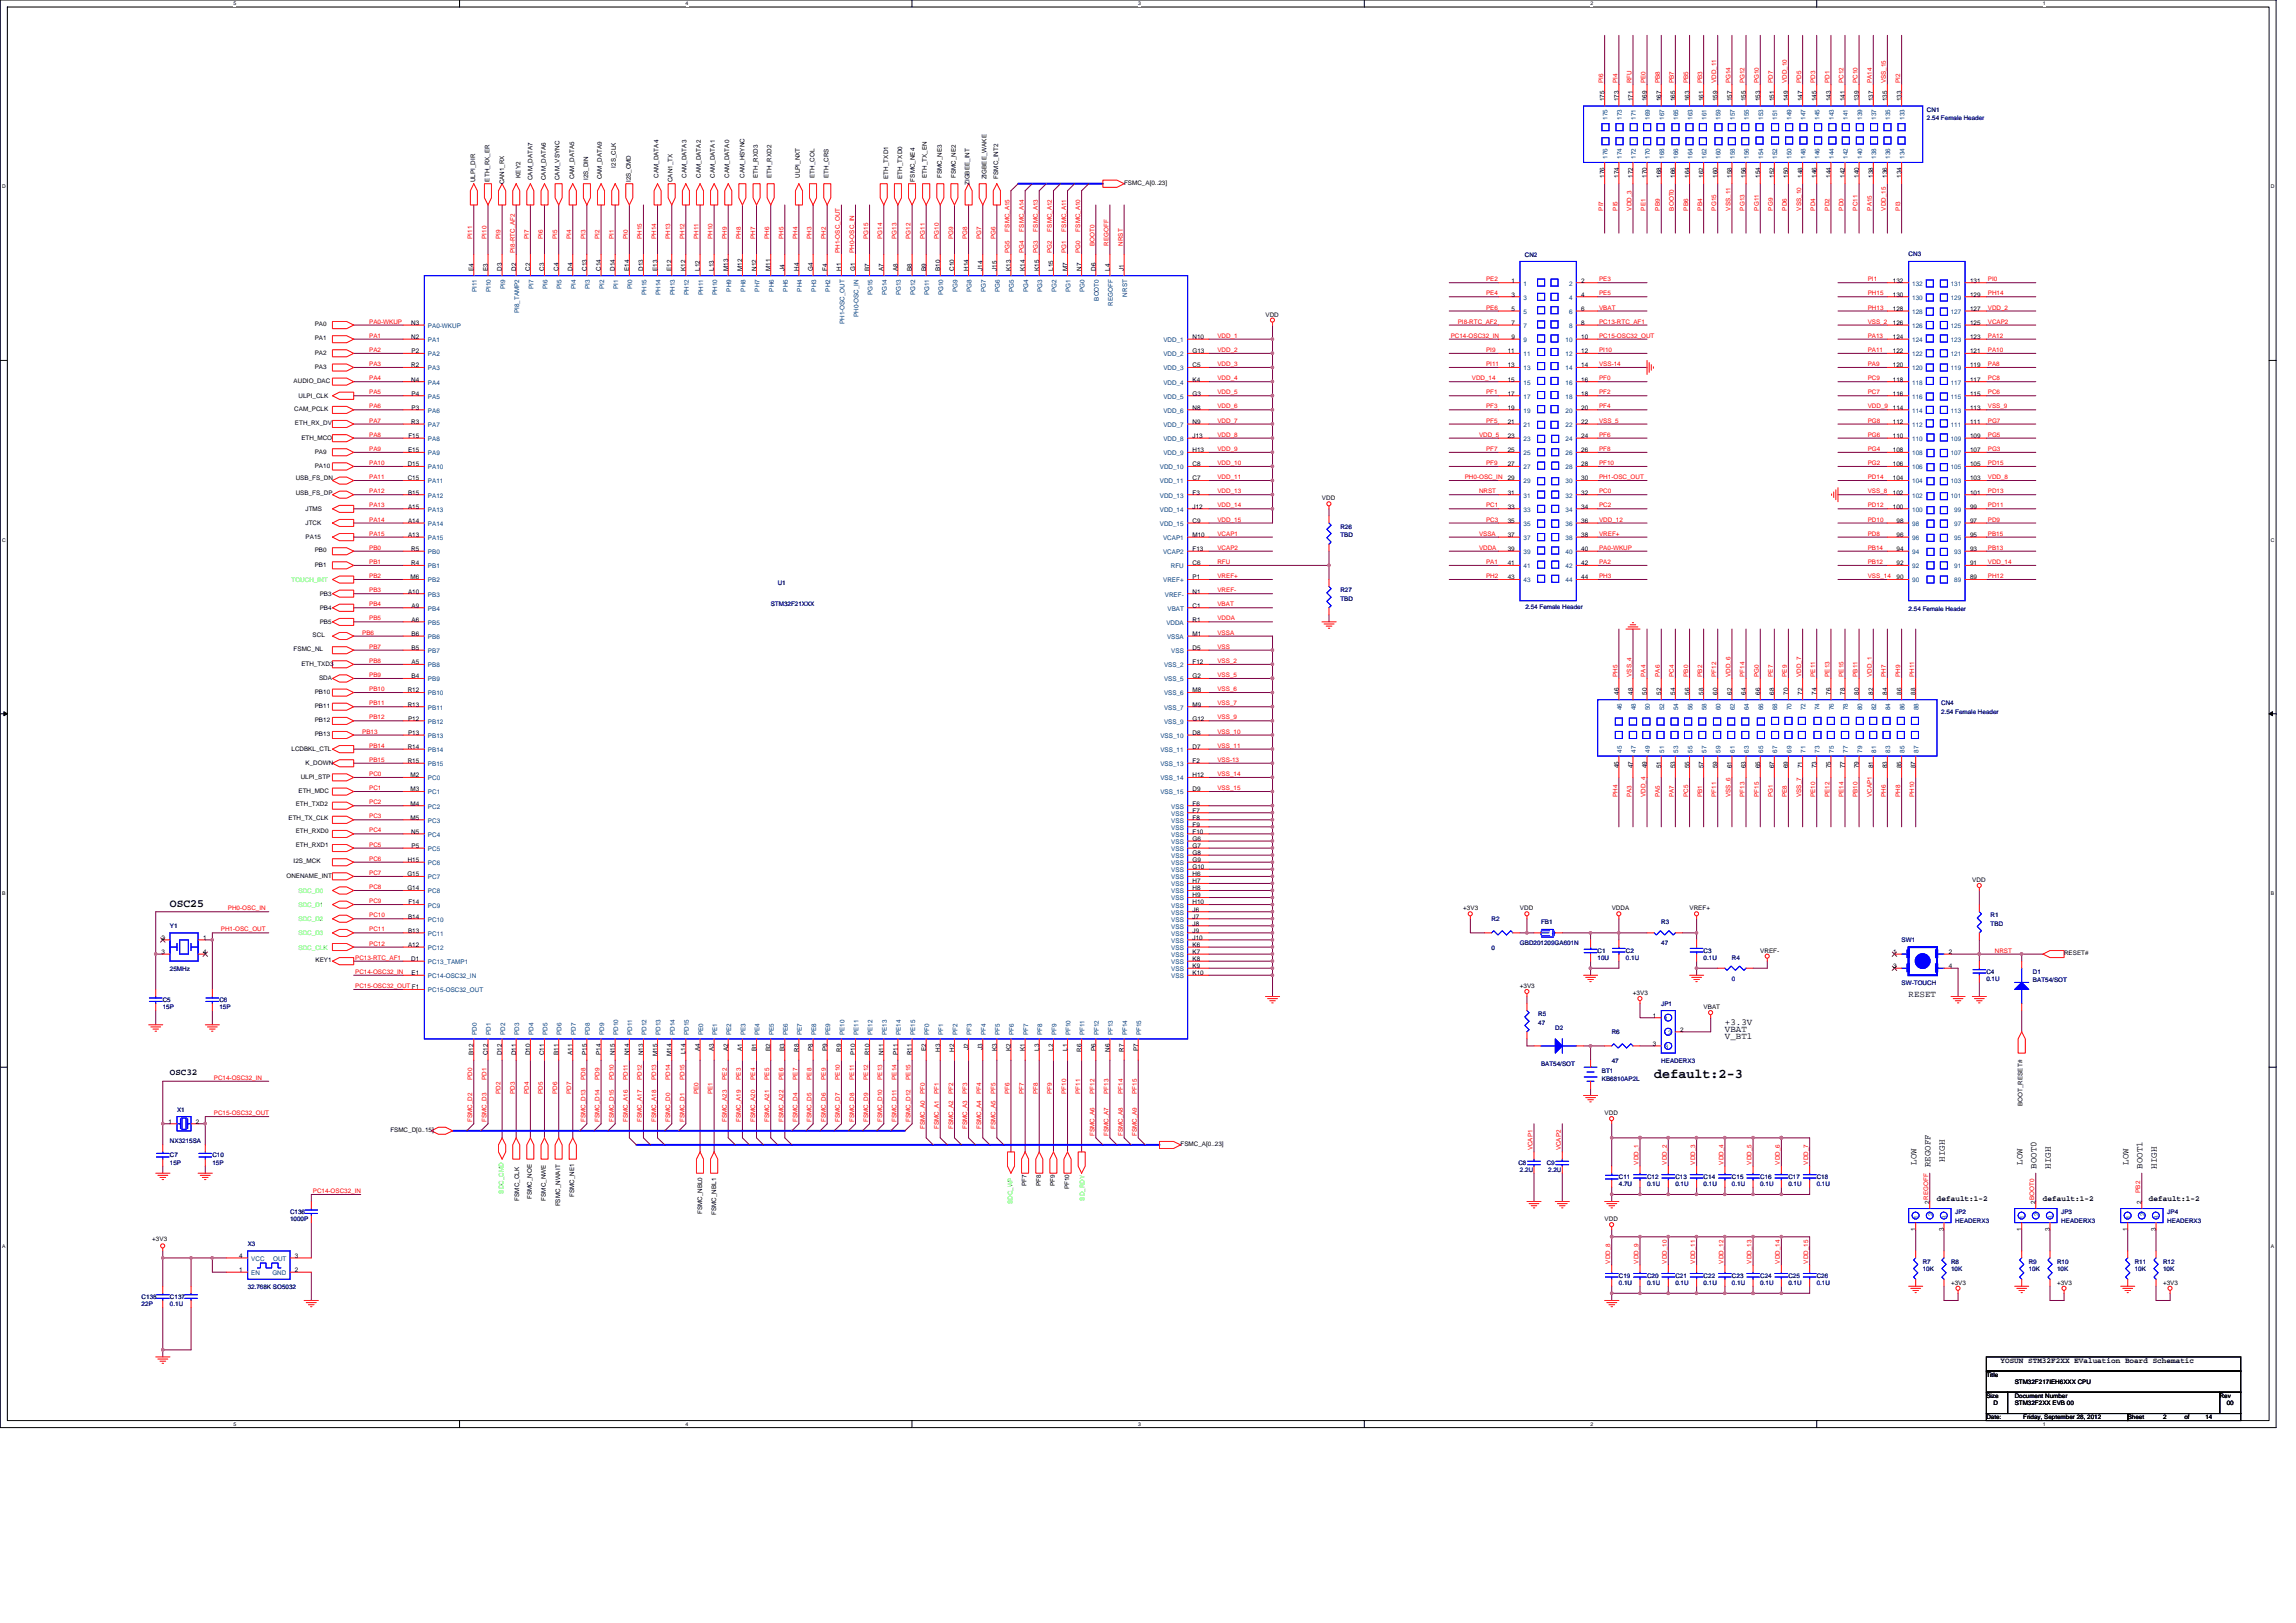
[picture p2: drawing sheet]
<svg xmlns="http://www.w3.org/2000/svg" width="297mm" height="210mm" viewBox="0 0 297 210" stroke-linecap="round" stroke-linejoin="round" font-family="sans-serif">
<defs><g id="words">
<text font-size="1.7" x="214" y="139.5">default:2-3</text>
<text font-size="1.5" x="22" y="117.3">OSC25</text>
<g font-size="1.2">
<text x="246.9" y="129">RESET</text>
<text x="223.2" y="133.5">VBAT</text>
<text x="223.2" y="132.6">+3.3V</text>
<text x="223.2" y="134.5">V_BT1</text>
<text x="22" y="139">OSC32</text>
<text x="247.9" y="150.7" transform="rotate(-90 247.9 150.7)">LOW</text>
<text x="249.8" y="151" transform="rotate(-90 249.8 151)">REGOFF</text>
<text x="251.6" y="150.3" transform="rotate(-90 251.6 150.3)">HIGH</text>
<text x="261.7" y="150.7" transform="rotate(-90 261.7 150.7)">LOW</text>
<text x="263.5" y="151.2" transform="rotate(-90 263.5 151.2)">BOOT0</text>
<text x="265.3" y="151.2" transform="rotate(-90 265.3 151.2)">HIGH</text>
<text x="275.4" y="150.7" transform="rotate(-90 275.4 150.7)">LOW</text>
<text x="277.2" y="151.2" transform="rotate(-90 277.2 151.2)">BOOT1</text>
<text x="279" y="151.2" transform="rotate(-90 279 151.2)">HIGH</text>
</g>
<g font-size="1">
<text x="250.6" y="155.4">default:1-2</text>
<text x="264.3" y="155.4">default:1-2</text>
<text x="278" y="155.4">default:1-2</text>
<text x="258.8" y="176.4">YOSUN STM32F2XX EValuation Board Schematic</text>
</g>
<g font-size=".8" fill="#f00">
<text x="207.4" y="10.8" transform="rotate(-90 207.4 10.8)">PI6</text>
<text x="209.3" y="10.8" transform="rotate(-90 209.3 10.8)">PI4</text>
<text x="211.1" y="10.8" transform="rotate(-90 211.1 10.8)">RFU</text>
<text x="212.9" y="10.8" transform="rotate(-90 212.9 10.8)">PE0</text>
<text x="214.7" y="10.8" transform="rotate(-90 214.7 10.8)">PB8</text>
<text x="216.6" y="10.8" transform="rotate(-90 216.6 10.8)">PB7</text>
<text x="218.4" y="10.8" transform="rotate(-90 218.4 10.8)">PB5</text>
<text x="220.2" y="10.8" transform="rotate(-90 220.2 10.8)">PB3</text>
<text x="222" y="10.8" transform="rotate(-90 222 10.8)">VDD_11</text>
<text x="223.9" y="10.8" transform="rotate(-90 223.9 10.8)">PG14</text>
<text x="225.7" y="10.8" transform="rotate(-90 225.7 10.8)">PG12</text>
<text x="227.5" y="10.8" transform="rotate(-90 227.5 10.8)">PG10</text>
<text x="229.4" y="10.8" transform="rotate(-90 229.4 10.8)">PD7</text>
<text x="231.2" y="10.8" transform="rotate(-90 231.2 10.8)">VDD_10</text>
<text x="233" y="10.8" transform="rotate(-90 233 10.8)">PD5</text>
<text x="234.8" y="10.8" transform="rotate(-90 234.8 10.8)">PD3</text>
<text x="236.7" y="10.8" transform="rotate(-90 236.7 10.8)">PD1</text>
<text x="238.5" y="10.8" transform="rotate(-90 238.5 10.8)">PC12</text>
<text x="240.3" y="10.8" transform="rotate(-90 240.3 10.8)">PC10</text>
<text x="242.2" y="10.8" transform="rotate(-90 242.2 10.8)">PA14</text>
<text x="244" y="10.8" transform="rotate(-90 244 10.8)">VSS_15</text>
<text x="245.8" y="10.8" transform="rotate(-90 245.8 10.8)">PI2</text>
<text x="130.6" y="30" transform="rotate(-90 130.6 30)">FSMC_A15</text>
<text x="132.4" y="30" transform="rotate(-90 132.4 30)">FSMC_A14</text>
<text x="134.3" y="30" transform="rotate(-90 134.3 30)">FSMC_A13</text>
<text x="136.1" y="30" transform="rotate(-90 136.1 30)">FSMC_A12</text>
<text x="137.9" y="30" transform="rotate(-90 137.9 30)">FSMC_A11</text>
<text x="139.7" y="30" transform="rotate(-90 139.7 30)">FSMC_A10</text>
<text x="207.4" y="27.2" transform="rotate(-90 207.4 27.2)">PI7</text>
<text x="209.3" y="27.2" transform="rotate(-90 209.3 27.2)">PI5</text>
<text x="211.1" y="27.2" transform="rotate(-90 211.1 27.2)">VDD_3</text>
<text x="212.9" y="27.2" transform="rotate(-90 212.9 27.2)">PE1</text>
<text x="214.7" y="27.2" transform="rotate(-90 214.7 27.2)">PB9</text>
<text x="216.6" y="27.2" transform="rotate(-90 216.6 27.2)">BOOT0</text>
<text x="218.4" y="27.2" transform="rotate(-90 218.4 27.2)">PB6</text>
<text x="220.2" y="27.2" transform="rotate(-90 220.2 27.2)">PB4</text>
<text x="222" y="27.2" transform="rotate(-90 222 27.2)">PG15</text>
<text x="223.9" y="27.2" transform="rotate(-90 223.9 27.2)">VSS_11</text>
<text x="225.7" y="27.2" transform="rotate(-90 225.7 27.2)">PG13</text>
<text x="227.5" y="27.2" transform="rotate(-90 227.5 27.2)">PG11</text>
<text x="229.4" y="27.2" transform="rotate(-90 229.4 27.2)">PG9</text>
<text x="231.2" y="27.2" transform="rotate(-90 231.2 27.2)">PD6</text>
<text x="233" y="27.2" transform="rotate(-90 233 27.2)">VSS_10</text>
<text x="234.8" y="27.2" transform="rotate(-90 234.8 27.2)">PD4</text>
<text x="236.7" y="27.2" transform="rotate(-90 236.7 27.2)">PD2</text>
<text x="238.5" y="27.2" transform="rotate(-90 238.5 27.2)">PD0</text>
<text x="240.3" y="27.2" transform="rotate(-90 240.3 27.2)">PC11</text>
<text x="242.2" y="27.2" transform="rotate(-90 242.2 27.2)">PA15</text>
<text x="244" y="27.2" transform="rotate(-90 244 27.2)">VDD_15</text>
<text x="245.8" y="27.2" transform="rotate(-90 245.8 27.2)">PI3</text>
<text x="61.1" y="30.9" transform="rotate(-90 61.1 30.9)">PI11</text>
<text x="62.9" y="30.9" transform="rotate(-90 62.9 30.9)">PI10</text>
<text x="64.8" y="30.9" transform="rotate(-90 64.8 30.9)">PI9</text>
<text x="66.6" y="32.7" transform="rotate(-90 66.6 32.7)">PI8-RTC_AF2</text>
<text x="68.4" y="30.9" transform="rotate(-90 68.4 30.9)">PI7</text>
<text x="70.2" y="30.9" transform="rotate(-90 70.2 30.9)">PI6</text>
<text x="72.1" y="30.9" transform="rotate(-90 72.1 30.9)">PI5</text>
<text x="73.9" y="30.9" transform="rotate(-90 73.9 30.9)">PI4</text>
<text x="75.7" y="30.9" transform="rotate(-90 75.7 30.9)">PI3</text>
<text x="77.6" y="30.9" transform="rotate(-90 77.6 30.9)">PI2</text>
<text x="79.4" y="30.9" transform="rotate(-90 79.4 30.9)">PI1</text>
<text x="81.2" y="30.9" transform="rotate(-90 81.2 30.9)">PI0</text>
<text x="83.1" y="30.9" transform="rotate(-90 83.1 30.9)">PH15</text>
<text x="84.9" y="30.9" transform="rotate(-90 84.9 30.9)">PH14</text>
<text x="86.7" y="30.9" transform="rotate(-90 86.7 30.9)">PH13</text>
<text x="88.5" y="30.9" transform="rotate(-90 88.5 30.9)">PH12</text>
<text x="90.4" y="30.9" transform="rotate(-90 90.4 30.9)">PH11</text>
<text x="92.2" y="30.9" transform="rotate(-90 92.2 30.9)">PH10</text>
<text x="94" y="30.9" transform="rotate(-90 94 30.9)">PH9</text>
<text x="95.9" y="30.9" transform="rotate(-90 95.9 30.9)">PH8</text>
<text x="97.7" y="30.9" transform="rotate(-90 97.7 30.9)">PH7</text>
<text x="99.5" y="30.9" transform="rotate(-90 99.5 30.9)">PH6</text>
<text x="101.3" y="30.9" transform="rotate(-90 101.3 30.9)">PH5</text>
<text x="103.2" y="30.9" transform="rotate(-90 103.2 30.9)">PH4</text>
<text x="105" y="30.9" transform="rotate(-90 105 30.9)">PH3</text>
<text x="106.8" y="30.9" transform="rotate(-90 106.8 30.9)">PH2</text>
<text x="108.7" y="32.7" transform="rotate(-90 108.7 32.7)">PH1-OSC_OUT</text>
<text x="110.5" y="32.7" transform="rotate(-90 110.5 32.7)">PH0-OSC_IN</text>
<text x="112.3" y="30.9" transform="rotate(-90 112.3 30.9)">PG15</text>
<text x="114.1" y="30.9" transform="rotate(-90 114.1 30.9)">PG14</text>
<text x="116" y="30.9" transform="rotate(-90 116 30.9)">PG13</text>
<text x="117.8" y="30.9" transform="rotate(-90 117.8 30.9)">PG12</text>
<text x="119.6" y="30.9" transform="rotate(-90 119.6 30.9)">PG11</text>
<text x="121.5" y="30.9" transform="rotate(-90 121.5 30.9)">PG10</text>
<text x="123.3" y="30.9" transform="rotate(-90 123.3 30.9)">PG9</text>
<text x="125.1" y="30.9" transform="rotate(-90 125.1 30.9)">PG8</text>
<text x="127" y="30.9" transform="rotate(-90 127 30.9)">PG7</text>
<text x="128.8" y="30.9" transform="rotate(-90 128.8 30.9)">PG6</text>
<text x="130.6" y="32.7" transform="rotate(-90 130.6 32.7)">PG5</text>
<text x="132.4" y="32.7" transform="rotate(-90 132.4 32.7)">PG4</text>
<text x="134.3" y="32.7" transform="rotate(-90 134.3 32.7)">PG3</text>
<text x="136.1" y="32.7" transform="rotate(-90 136.1 32.7)">PG2</text>
<text x="137.9" y="32.7" transform="rotate(-90 137.9 32.7)">PG1</text>
<text x="139.7" y="32.7" transform="rotate(-90 139.7 32.7)">PG0</text>
<text x="141.6" y="31.8" transform="rotate(-90 141.6 31.8)">BOOT0</text>
<text x="143.4" y="31.8" transform="rotate(-90 143.4 31.8)">REGOFF</text>
<text x="145.2" y="31.8" transform="rotate(-90 145.2 31.8)">NRST</text>
<text x="47.8" y="41.9">PA0-WKUP</text>
<text x="188.6" y="41.9">PI8-RTC_AF2</text>
<text x="192.3" y="36.4">PE2</text>
<text x="192.3" y="38.2">PE4</text>
<text x="192.3" y="40">PE6</text>
<text x="206.9" y="36.4">PE3</text>
<text x="206.9" y="38.2">PE5</text>
<text x="206.9" y="40">VBAT</text>
<text x="206.9" y="41.9">PC13-RTC_AF1</text>
<text x="241.6" y="36.4">PI1</text>
<text x="241.6" y="38.2">PH15</text>
<text x="241.6" y="40">PH13</text>
<text x="241.6" y="41.9">VSS_2</text>
<text x="257.2" y="36.4">PI0</text>
<text x="257.2" y="38.2">PH14</text>
<text x="257.2" y="40">VDD_2</text>
<text x="257.2" y="41.9">VCAP2</text>
<text x="47.8" y="43.7">PA1</text>
<text x="47.8" y="45.5">PA2</text>
<text x="47.8" y="47.3">PA3</text>
<text x="157.5" y="43.7">VDD_1</text>
<text x="157.5" y="45.5">VDD_2</text>
<text x="157.5" y="47.3">VDD_3</text>
<text x="187.7" y="43.7">PC14-OSC32_IN</text>
<text x="192.3" y="45.5">PI9</text>
<text x="192.3" y="47.3">PI11</text>
<text x="206.9" y="43.7">PC15-OSC32_OUT</text>
<text x="206.9" y="45.5">PI10</text>
<text x="206.9" y="47.3">VSS-14</text>
<text x="241.6" y="43.7">PA13</text>
<text x="241.6" y="45.5">PA11</text>
<text x="241.6" y="47.3">PA9</text>
<text x="257.2" y="43.7">PA12</text>
<text x="257.2" y="45.5">PA10</text>
<text x="257.2" y="47.3">PA8</text>
<text x="47.8" y="51">PA5</text>
<text x="47.8" y="52.8">PA6</text>
<text x="47.8" y="49.2">PA4</text>
<text x="157.5" y="49.2">VDD_4</text>
<text x="157.5" y="52.8">VDD_6</text>
<text x="157.5" y="51">VDD_5</text>
<text x="190.4" y="49.2">VDD_14</text>
<text x="192.3" y="51">PF1</text>
<text x="192.3" y="52.8">PF3</text>
<text x="206.9" y="49.2">PF0</text>
<text x="206.9" y="51">PF2</text>
<text x="206.9" y="52.8">PF4</text>
<text x="241.6" y="49.2">PC9</text>
<text x="241.6" y="51">PC7</text>
<text x="241.6" y="52.8">VDD_9</text>
<text x="257.2" y="49.2">PC8</text>
<text x="257.2" y="51">PC6</text>
<text x="257.2" y="52.8">VSS_9</text>
<text x="47.8" y="56.5">PA8</text>
<text x="47.8" y="58.3">PA9</text>
<text x="47.8" y="54.7">PA7</text>
<text x="157.5" y="54.7">VDD_7</text>
<text x="157.5" y="56.5">VDD_8</text>
<text x="157.5" y="58.3">VDD_9</text>
<text x="191.3" y="56.5">VDD_5</text>
<text x="192.3" y="54.7">PF5</text>
<text x="192.3" y="58.3">PF7</text>
<text x="206.9" y="54.7">VSS_5</text>
<text x="206.9" y="56.5">PF6</text>
<text x="206.9" y="58.3">PF8</text>
<text x="241.6" y="54.7">PG8</text>
<text x="241.6" y="56.5">PG6</text>
<text x="241.6" y="58.3">PG4</text>
<text x="257.2" y="54.7">PG7</text>
<text x="257.2" y="56.5">PG5</text>
<text x="257.2" y="58.3">PG3</text>
<text x="47.8" y="60.2">PA10</text>
<text x="47.8" y="62">PA11</text>
<text x="47.8" y="63.8">PA12</text>
<text x="47.8" y="65.6">PA13</text>
<text x="157.5" y="65.6">VDD_14</text>
<text x="157.5" y="63.8">VDD_13</text>
<text x="157.5" y="60.2">VDD_10</text>
<text x="157.5" y="62">VDD_11</text>
<text x="189.5" y="62">PH0-OSC_IN</text>
<text x="191.3" y="63.8">NRST</text>
<text x="192.3" y="60.2">PF9</text>
<text x="192.3" y="65.6">PC1</text>
<text x="206.9" y="60.2">PF10</text>
<text x="206.9" y="62">PH1-OSC_OUT</text>
<text x="206.9" y="63.8">PC0</text>
<text x="206.9" y="65.6">PC2</text>
<text x="241.6" y="60.2">PG2</text>
<text x="241.6" y="62">PD14</text>
<text x="241.6" y="63.8">VSS_8</text>
<text x="241.6" y="65.6">PD12</text>
<text x="257.2" y="60.2">PD15</text>
<text x="257.2" y="62">VDD_8</text>
<text x="257.2" y="63.8">PD13</text>
<text x="257.2" y="65.6">PD11</text>
<text x="47.8" y="69.3">PA15</text>
<text x="47.8" y="67.5">PA14</text>
<text x="47.8" y="71.1">PB0</text>
<text x="157.5" y="67.5">VDD_15</text>
<text x="157.5" y="71.1">VCAP2</text>
<text x="157.5" y="69.3">VCAP1</text>
<text x="191.3" y="69.3">VSSA</text>
<text x="191.3" y="71.1">VDDA</text>
<text x="192.3" y="67.5">PC3</text>
<text x="206.9" y="67.5">VDD_12</text>
<text x="206.9" y="69.3">VREF+</text>
<text x="206.9" y="71.1">PA0-WKUP</text>
<text x="241.6" y="67.5">PD10</text>
<text x="241.6" y="69.3">PD8</text>
<text x="241.6" y="71.1">PB14</text>
<text x="257.2" y="67.5">PD9</text>
<text x="257.2" y="69.3">PB15</text>
<text x="257.2" y="71.1">PB13</text>
<text x="47.8" y="73">PB1</text>
<text x="47.8" y="74.8">PB2</text>
<text x="47.8" y="76.6">PB3</text>
<text x="157.5" y="76.6">VREF-</text>
<text x="157.5" y="74.8">VREF+</text>
<text x="157.5" y="73">RFU</text>
<text x="192.3" y="73">PA1</text>
<text x="192.3" y="74.8">PH2</text>
<text x="206.9" y="73">PA2</text>
<text x="206.9" y="74.8">PH3</text>
<text x="241.6" y="73">PB12</text>
<text x="241.6" y="74.8">VSS_14</text>
<text x="257.2" y="73">VDD_14</text>
<text x="257.2" y="74.8">PH12</text>
<text x="46.9" y="82.1">PB6</text>
<text x="47.8" y="78.4">PB4</text>
<text x="47.8" y="80.3">PB5</text>
<text x="47.8" y="83.9">PB7</text>
<text x="157.5" y="83.9">VSS</text>
<text x="157.5" y="82.1">VSSA</text>
<text x="157.5" y="80.3">VDDA</text>
<text x="157.5" y="78.4">VBAT</text>
<text x="47.8" y="89.4">PB10</text>
<text x="47.8" y="85.8">PB8</text>
<text x="47.8" y="87.6">PB9</text>
<text x="157.5" y="85.8">VSS_2</text>
<text x="157.5" y="87.6">VSS_5</text>
<text x="157.5" y="89.4">VSS_6</text>
<text x="209.3" y="87.6" transform="rotate(-90 209.3 87.6)">PH5</text>
<text x="211.1" y="87.6" transform="rotate(-90 211.1 87.6)">VSS_4</text>
<text x="212.9" y="87.6" transform="rotate(-90 212.9 87.6)">PA4</text>
<text x="214.7" y="87.6" transform="rotate(-90 214.7 87.6)">PA6</text>
<text x="216.6" y="87.6" transform="rotate(-90 216.6 87.6)">PC4</text>
<text x="218.4" y="87.6" transform="rotate(-90 218.4 87.6)">PB0</text>
<text x="220.2" y="87.6" transform="rotate(-90 220.2 87.6)">PB2</text>
<text x="222" y="87.6" transform="rotate(-90 222 87.6)">PF12</text>
<text x="223.9" y="87.6" transform="rotate(-90 223.9 87.6)">VDD_6</text>
<text x="225.7" y="87.6" transform="rotate(-90 225.7 87.6)">PF14</text>
<text x="227.5" y="87.6" transform="rotate(-90 227.5 87.6)">PG0</text>
<text x="229.4" y="87.6" transform="rotate(-90 229.4 87.6)">PE7</text>
<text x="231.2" y="87.6" transform="rotate(-90 231.2 87.6)">PE9</text>
<text x="233" y="87.6" transform="rotate(-90 233 87.6)">VDD_7</text>
<text x="234.8" y="87.6" transform="rotate(-90 234.8 87.6)">PE11</text>
<text x="236.7" y="87.6" transform="rotate(-90 236.7 87.6)">PE13</text>
<text x="238.5" y="87.6" transform="rotate(-90 238.5 87.6)">PE15</text>
<text x="240.3" y="87.6" transform="rotate(-90 240.3 87.6)">PB11</text>
<text x="242.2" y="87.6" transform="rotate(-90 242.2 87.6)">VDD_1</text>
<text x="244" y="87.6" transform="rotate(-90 244 87.6)">PH7</text>
<text x="245.8" y="87.6" transform="rotate(-90 245.8 87.6)">PH9</text>
<text x="247.6" y="87.6" transform="rotate(-90 247.6 87.6)">PH11</text>
<text x="46.9" y="94.9">PB13</text>
<text x="47.8" y="91.2">PB11</text>
<text x="47.8" y="93.1">PB12</text>
<text x="157.5" y="91.2">VSS_7</text>
<text x="157.5" y="93.1">VSS_9</text>
<text x="157.5" y="94.9">VSS_10</text>
<text x="47.8" y="96.7">PB14</text>
<text x="47.8" y="98.6">PB15</text>
<text x="47.8" y="100.4">PC0</text>
<text x="157.5" y="98.6">VSS-13</text>
<text x="157.5" y="100.4">VSS_14</text>
<text x="157.5" y="96.7">VSS_11</text>
<text x="47.8" y="102.2">PC1</text>
<text x="47.8" y="104.1">PC2</text>
<text x="47.8" y="105.9">PC3</text>
<text x="47.8" y="107.7">PC4</text>
<text x="157.5" y="102.2">VSS_15</text>
<text x="209.3" y="103.1" transform="rotate(-90 209.3 103.1)">PH4</text>
<text x="211.1" y="103.1" transform="rotate(-90 211.1 103.1)">PA3</text>
<text x="212.9" y="103.1" transform="rotate(-90 212.9 103.1)">VDD_4</text>
<text x="214.7" y="103.1" transform="rotate(-90 214.7 103.1)">PA5</text>
<text x="216.6" y="103.1" transform="rotate(-90 216.6 103.1)">PA7</text>
<text x="218.4" y="103.1" transform="rotate(-90 218.4 103.1)">PC5</text>
<text x="220.2" y="103.1" transform="rotate(-90 220.2 103.1)">PB1</text>
<text x="222" y="103.1" transform="rotate(-90 222 103.1)">PF11</text>
<text x="223.9" y="103.1" transform="rotate(-90 223.9 103.1)">VSS_6</text>
<text x="225.7" y="103.1" transform="rotate(-90 225.7 103.1)">PF13</text>
<text x="227.5" y="103.1" transform="rotate(-90 227.5 103.1)">PF15</text>
<text x="229.4" y="103.1" transform="rotate(-90 229.4 103.1)">PG1</text>
<text x="231.2" y="103.1" transform="rotate(-90 231.2 103.1)">PE8</text>
<text x="233" y="103.1" transform="rotate(-90 233 103.1)">VSS_7</text>
<text x="234.8" y="103.1" transform="rotate(-90 234.8 103.1)">PE10</text>
<text x="236.7" y="103.1" transform="rotate(-90 236.7 103.1)">PE12</text>
<text x="238.5" y="103.1" transform="rotate(-90 238.5 103.1)">PE14</text>
<text x="240.3" y="103.1" transform="rotate(-90 240.3 103.1)">PB10</text>
<text x="242.2" y="103.1" transform="rotate(-90 242.2 103.1)">VCAP1</text>
<text x="244" y="103.1" transform="rotate(-90 244 103.1)">PH6</text>
<text x="245.8" y="103.1" transform="rotate(-90 245.8 103.1)">PH8</text>
<text x="247.6" y="103.1" transform="rotate(-90 247.6 103.1)">PH10</text>
<text x="47.8" y="111.4">PC6</text>
<text x="47.8" y="113.2">PC7</text>
<text x="47.8" y="109.5">PC5</text>
<text x="29.5" y="117.8">PH0-OSC_IN</text>
<text x="47.8" y="115">PC8</text>
<text x="47.8" y="116.8">PC9</text>
<text x="47.8" y="118.7">PC10</text>
<text x="28.6" y="120.5">PH1-OSC_OUT</text>
<text x="45.9" y="124.2">PC13-RTC_AF1</text>
<text x="45.9" y="126">PC14-OSC32_IN</text>
<text x="47.8" y="120.5">PC11</text>
<text x="47.8" y="122.3">PC12</text>
<text x="258.1" y="123.3">NRST</text>
<text x="45.9" y="127.8">PC15-OSC32_OUT F1</text>
<text x="27.7" y="139.7">PC14-OSC32_IN</text>
<text x="61.1" y="139.7" transform="rotate(-90 61.1 139.7)">PD0</text>
<text x="62.9" y="139.7" transform="rotate(-90 62.9 139.7)">PD1</text>
<text x="64.8" y="141.5" transform="rotate(-90 64.8 141.5)">PD2</text>
<text x="66.6" y="141.5" transform="rotate(-90 66.6 141.5)">PD3</text>
<text x="68.4" y="141.5" transform="rotate(-90 68.4 141.5)">PD4</text>
<text x="70.2" y="141.5" transform="rotate(-90 70.2 141.5)">PD5</text>
<text x="72.1" y="141.5" transform="rotate(-90 72.1 141.5)">PD6</text>
<text x="73.9" y="141.5" transform="rotate(-90 73.9 141.5)">PD7</text>
<text x="75.7" y="139.7" transform="rotate(-90 75.7 139.7)">PD8</text>
<text x="77.6" y="139.7" transform="rotate(-90 77.6 139.7)">PD9</text>
<text x="79.4" y="139.7" transform="rotate(-90 79.4 139.7)">PD10</text>
<text x="81.2" y="139.7" transform="rotate(-90 81.2 139.7)">PD11</text>
<text x="83.1" y="139.7" transform="rotate(-90 83.1 139.7)">PD12</text>
<text x="84.9" y="139.7" transform="rotate(-90 84.9 139.7)">PD13</text>
<text x="86.7" y="139.7" transform="rotate(-90 86.7 139.7)">PD14</text>
<text x="88.5" y="139.7" transform="rotate(-90 88.5 139.7)">PD15</text>
<text x="90.4" y="141.5" transform="rotate(-90 90.4 141.5)">PE0</text>
<text x="92.2" y="141.5" transform="rotate(-90 92.2 141.5)">PE1</text>
<text x="94" y="139.7" transform="rotate(-90 94 139.7)">PE2</text>
<text x="95.9" y="139.7" transform="rotate(-90 95.9 139.7)">PE3</text>
<text x="97.7" y="139.7" transform="rotate(-90 97.7 139.7)">PE4</text>
<text x="99.5" y="139.7" transform="rotate(-90 99.5 139.7)">PE5</text>
<text x="101.3" y="139.7" transform="rotate(-90 101.3 139.7)">PE6</text>
<text x="103.2" y="139.7" transform="rotate(-90 103.2 139.7)">PE7</text>
<text x="105" y="139.7" transform="rotate(-90 105 139.7)">PE8</text>
<text x="106.8" y="139.7" transform="rotate(-90 106.8 139.7)">PE9</text>
<text x="108.7" y="139.7" transform="rotate(-90 108.7 139.7)">PE10</text>
<text x="110.5" y="139.7" transform="rotate(-90 110.5 139.7)">PE11</text>
<text x="112.3" y="139.7" transform="rotate(-90 112.3 139.7)">PE12</text>
<text x="114.1" y="139.7" transform="rotate(-90 114.1 139.7)">PE13</text>
<text x="116" y="139.7" transform="rotate(-90 116 139.7)">PE14</text>
<text x="117.8" y="139.7" transform="rotate(-90 117.8 139.7)">PE15</text>
<text x="119.6" y="141.5" transform="rotate(-90 119.6 141.5)">PF0</text>
<text x="121.5" y="141.5" transform="rotate(-90 121.5 141.5)">PF1</text>
<text x="123.3" y="141.5" transform="rotate(-90 123.3 141.5)">PF2</text>
<text x="125.1" y="141.5" transform="rotate(-90 125.1 141.5)">PF3</text>
<text x="127" y="141.5" transform="rotate(-90 127 141.5)">PF4</text>
<text x="128.8" y="141.5" transform="rotate(-90 128.8 141.5)">PF5</text>
<text x="130.6" y="141.5" transform="rotate(-90 130.6 141.5)">PF6</text>
<text x="132.4" y="141.5" transform="rotate(-90 132.4 141.5)">PF7</text>
<text x="134.3" y="141.5" transform="rotate(-90 134.3 141.5)">PF8</text>
<text x="136.1" y="141.5" transform="rotate(-90 136.1 141.5)">PF9</text>
<text x="137.9" y="141.5" transform="rotate(-90 137.9 141.5)">PF10</text>
<text x="139.7" y="141.5" transform="rotate(-90 139.7 141.5)">PF11</text>
<text x="141.6" y="141.5" transform="rotate(-90 141.6 141.5)">PF12</text>
<text x="143.4" y="141.5" transform="rotate(-90 143.4 141.5)">PF13</text>
<text x="145.2" y="141.5" transform="rotate(-90 145.2 141.5)">PF14</text>
<text x="147.1" y="141.5" transform="rotate(-90 147.1 141.5)">PF15</text>
<text x="27.7" y="144.3">PC15-OSC32_OUT</text>
<text x="61.1" y="145.2" transform="rotate(-90 61.1 145.2)">FSMC_D2</text>
<text x="62.9" y="145.2" transform="rotate(-90 62.9 145.2)">FSMC_D3</text>
<text x="75.7" y="145.2" transform="rotate(-90 75.7 145.2)">FSMC_D13</text>
<text x="77.6" y="145.2" transform="rotate(-90 77.6 145.2)">FSMC_D14</text>
<text x="79.4" y="145.2" transform="rotate(-90 79.4 145.2)">FSMC_D15</text>
<text x="81.2" y="145.2" transform="rotate(-90 81.2 145.2)">FSMC_A16</text>
<text x="83.1" y="145.2" transform="rotate(-90 83.1 145.2)">FSMC_A17</text>
<text x="84.9" y="145.2" transform="rotate(-90 84.9 145.2)">FSMC_A18</text>
<text x="86.7" y="145.2" transform="rotate(-90 86.7 145.2)">FSMC_D0</text>
<text x="88.5" y="145.2" transform="rotate(-90 88.5 145.2)">FSMC_D1</text>
<text x="94" y="145.2" transform="rotate(-90 94 145.2)">FSMC_A23</text>
<text x="95.9" y="145.2" transform="rotate(-90 95.9 145.2)">FSMC_A19</text>
<text x="97.7" y="145.2" transform="rotate(-90 97.7 145.2)">FSMC_A20</text>
<text x="99.5" y="145.2" transform="rotate(-90 99.5 145.2)">FSMC_A21</text>
<text x="101.3" y="145.2" transform="rotate(-90 101.3 145.2)">FSMC_A22</text>
<text x="103.2" y="145.2" transform="rotate(-90 103.2 145.2)">FSMC_D4</text>
<text x="105" y="145.2" transform="rotate(-90 105 145.2)">FSMC_D5</text>
<text x="106.8" y="145.2" transform="rotate(-90 106.8 145.2)">FSMC_D6</text>
<text x="108.7" y="145.2" transform="rotate(-90 108.7 145.2)">FSMC_D7</text>
<text x="110.5" y="145.2" transform="rotate(-90 110.5 145.2)">FSMC_D8</text>
<text x="112.3" y="145.2" transform="rotate(-90 112.3 145.2)">FSMC_D9</text>
<text x="114.1" y="145.2" transform="rotate(-90 114.1 145.2)">FSMC_D10</text>
<text x="116" y="145.2" transform="rotate(-90 116 145.2)">FSMC_D11</text>
<text x="117.8" y="145.2" transform="rotate(-90 117.8 145.2)">FSMC_D12</text>
<text x="119.6" y="146.1" transform="rotate(-90 119.6 146.1)">FSMC_A0</text>
<text x="121.5" y="146.1" transform="rotate(-90 121.5 146.1)">FSMC_A1</text>
<text x="123.3" y="146.1" transform="rotate(-90 123.3 146.1)">FSMC_A2</text>
<text x="125.1" y="146.1" transform="rotate(-90 125.1 146.1)">FSMC_A3</text>
<text x="127" y="146.1" transform="rotate(-90 127 146.1)">FSMC_A4</text>
<text x="128.8" y="146.1" transform="rotate(-90 128.8 146.1)">FSMC_A5</text>
<text x="141.6" y="147" transform="rotate(-90 141.6 147)">FSMC_A6</text>
<text x="143.4" y="147" transform="rotate(-90 143.4 147)">FSMC_A7</text>
<text x="145.2" y="147" transform="rotate(-90 145.2 147)">FSMC_A8</text>
<text x="147.1" y="147" transform="rotate(-90 147.1 147)">FSMC_A9</text>
<text x="198.3" y="148.8" transform="rotate(-90 198.3 148.8)">VCAP1</text>
<text x="201.9" y="148.8" transform="rotate(-90 201.9 148.8)">VCAP2</text>
<text x="40.5" y="154.3">PC14-OSC32_IN</text>
<text x="212" y="150.7" transform="rotate(-90 212 150.7)">VDD_1</text>
<text x="215.6" y="150.7" transform="rotate(-90 215.6 150.7)">VDD_2</text>
<text x="219.3" y="150.7" transform="rotate(-90 219.3 150.7)">VDD_3</text>
<text x="223" y="150.7" transform="rotate(-90 223 150.7)">VDD_4</text>
<text x="226.6" y="150.7" transform="rotate(-90 226.6 150.7)">VDD_5</text>
<text x="230.3" y="150.7" transform="rotate(-90 230.3 150.7)">VDD_6</text>
<text x="233.9" y="150.7" transform="rotate(-90 233.9 150.7)">VDD_7</text>
<text x="276.9" y="154.3" transform="rotate(-90 276.9 154.3)">PB2</text>
<text x="208.3" y="163.5" transform="rotate(-90 208.3 163.5)">VDD_8</text>
<text x="212" y="163.5" transform="rotate(-90 212 163.5)">VDD_9</text>
<text x="215.6" y="163.5" transform="rotate(-90 215.6 163.5)">VDD_10</text>
<text x="219.3" y="163.5" transform="rotate(-90 219.3 163.5)">VDD_11</text>
<text x="223" y="163.5" transform="rotate(-90 223 163.5)">VDD_12</text>
<text x="226.6" y="163.5" transform="rotate(-90 226.6 163.5)">VDD_13</text>
<text x="230.3" y="163.5" transform="rotate(-90 230.3 163.5)">VDD_14</text>
<text x="233.9" y="163.5" transform="rotate(-90 233.9 163.5)">VDD_15</text>
</g>
<g font-size=".8">
<text x="207.6" y="13.1" transform="rotate(-90 207.6 13.1)">175</text>
<text x="209.4" y="13.1" transform="rotate(-90 209.4 13.1)">173</text>
<text x="211.2" y="13.1" transform="rotate(-90 211.2 13.1)">171</text>
<text x="213.1" y="13.1" transform="rotate(-90 213.1 13.1)">169</text>
<text x="214.9" y="13.1" transform="rotate(-90 214.9 13.1)">167</text>
<text x="216.7" y="13.1" transform="rotate(-90 216.7 13.1)">165</text>
<text x="218.6" y="13.1" transform="rotate(-90 218.6 13.1)">163</text>
<text x="220.4" y="13.1" transform="rotate(-90 220.4 13.1)">161</text>
<text x="222.2" y="13.1" transform="rotate(-90 222.2 13.1)">159</text>
<text x="224" y="13.1" transform="rotate(-90 224 13.1)">157</text>
<text x="225.9" y="13.1" transform="rotate(-90 225.9 13.1)">155</text>
<text x="227.7" y="13.1" transform="rotate(-90 227.7 13.1)">153</text>
<text x="229.5" y="13.1" transform="rotate(-90 229.5 13.1)">151</text>
<text x="231.3" y="13.1" transform="rotate(-90 231.3 13.1)">149</text>
<text x="233.2" y="13.1" transform="rotate(-90 233.2 13.1)">147</text>
<text x="235" y="13.1" transform="rotate(-90 235 13.1)">145</text>
<text x="236.9" y="13.1" transform="rotate(-90 236.9 13.1)">143</text>
<text x="238.7" y="13.1" transform="rotate(-90 238.7 13.1)">141</text>
<text x="240.5" y="13.1" transform="rotate(-90 240.5 13.1)">139</text>
<text x="242.3" y="13.1" transform="rotate(-90 242.3 13.1)">137</text>
<text x="244.2" y="13.1" transform="rotate(-90 244.2 13.1)">135</text>
<text x="246" y="13.1" transform="rotate(-90 246 13.1)">133</text>
<text x="61.5" y="23.6" transform="rotate(-90 61.5 23.6)">ULPI_DIR</text>
<text x="63.3" y="23.5" transform="rotate(-90 63.3 23.5)">ETH_RX_ER</text>
<text x="65.2" y="23.9" transform="rotate(-90 65.2 23.9)">CAN1_RX</text>
<text x="67.3" y="23" transform="rotate(-90 67.3 23)">KEY2</text>
<text x="68.9" y="23.3" transform="rotate(-90 68.9 23.3)">CAM_DATA7</text>
<text x="70.6" y="23.3" transform="rotate(-90 70.6 23.3)">CAM_DATA6</text>
<text x="72.4" y="23.3" transform="rotate(-90 72.4 23.3)">CAM_VSYNC</text>
<text x="74.3" y="23.2" transform="rotate(-90 74.3 23.2)">CAM_DATA5</text>
<text x="76.1" y="23.3" transform="rotate(-90 76.1 23.3)">I2S_DIN</text>
<text x="77.9" y="23.2" transform="rotate(-90 77.9 23.2)">CAM_DATA9</text>
<text x="79.7" y="21.7" transform="rotate(-90 79.7 21.7)">I2S_CLK</text>
<text x="81.6" y="23.6" transform="rotate(-90 81.6 23.6)">I2S_CMD</text>
<text x="85.2" y="23" transform="rotate(-90 85.2 23)">CAM_DATA4</text>
<text x="87" y="23.6" transform="rotate(-90 87 23.6)">CAN1_TX</text>
<text x="88.8" y="23" transform="rotate(-90 88.8 23)">CAM_DATA3</text>
<text x="90.7" y="23" transform="rotate(-90 90.7 23)">CAM_DATA2</text>
<text x="92.5" y="23" transform="rotate(-90 92.5 23)">CAM_DATA1</text>
<text x="94.3" y="23" transform="rotate(-90 94.3 23)">CAM_DATA0</text>
<text x="96.3" y="23" transform="rotate(-90 96.3 23)">CAM_HSYNC</text>
<text x="98.1" y="23" transform="rotate(-90 98.1 23)">ETH_RXD3</text>
<text x="99.8" y="23" transform="rotate(-90 99.8 23)">ETH_RXD2</text>
<text x="103.5" y="23" transform="rotate(-90 103.5 23)">ULPI_NXT</text>
<text x="105.4" y="23" transform="rotate(-90 105.4 23)">ETH_COL</text>
<text x="107.2" y="23" transform="rotate(-90 107.2 23)">ETH_CRS</text>
<text x="114.9" y="23.1" transform="rotate(-90 114.9 23.1)">ETH_TXD1</text>
<text x="116.7" y="23.1" transform="rotate(-90 116.7 23.1)">ETH_TXD0</text>
<text x="118.4" y="23.5" transform="rotate(-90 118.4 23.5)">FSMC_NE4</text>
<text x="119.9" y="23" transform="rotate(-90 119.9 23)">ETH_TX_EN</text>
<text x="121.8" y="23" transform="rotate(-90 121.8 23)">FSMC_NE3</text>
<text x="123.7" y="23" transform="rotate(-90 123.7 23)">FSMC_NE2</text>
<text x="125.4" y="24" transform="rotate(-90 125.4 24)">ZIGBEE_INT</text>
<text x="127.6" y="23.2" transform="rotate(-90 127.6 23.2)">ZIGBEE_WAKE</text>
<text x="129.2" y="23.1" transform="rotate(-90 129.2 23.1)">FSMC_INT2</text>
<text x="145.4" y="23.9">FSMC_A[0..23]</text>
<text x="207.6" y="23" transform="rotate(-90 207.6 23)">176</text>
<text x="209.4" y="23" transform="rotate(-90 209.4 23)">174</text>
<text x="211.2" y="23" transform="rotate(-90 211.2 23)">172</text>
<text x="213.1" y="23" transform="rotate(-90 213.1 23)">170</text>
<text x="214.9" y="23" transform="rotate(-90 214.9 23)">168</text>
<text x="216.7" y="23" transform="rotate(-90 216.7 23)">166</text>
<text x="218.6" y="23" transform="rotate(-90 218.6 23)">164</text>
<text x="220.4" y="23" transform="rotate(-90 220.4 23)">162</text>
<text x="222.2" y="23" transform="rotate(-90 222.2 23)">160</text>
<text x="224" y="23" transform="rotate(-90 224 23)">158</text>
<text x="225.9" y="23" transform="rotate(-90 225.9 23)">156</text>
<text x="227.7" y="23" transform="rotate(-90 227.7 23)">154</text>
<text x="229.5" y="23" transform="rotate(-90 229.5 23)">152</text>
<text x="231.3" y="23" transform="rotate(-90 231.3 23)">150</text>
<text x="233.2" y="23" transform="rotate(-90 233.2 23)">148</text>
<text x="235" y="23" transform="rotate(-90 235 23)">146</text>
<text x="236.9" y="23" transform="rotate(-90 236.9 23)">144</text>
<text x="238.7" y="23" transform="rotate(-90 238.7 23)">142</text>
<text x="240.5" y="23" transform="rotate(-90 240.5 23)">140</text>
<text x="242.3" y="23" transform="rotate(-90 242.3 23)">138</text>
<text x="244.2" y="23" transform="rotate(-90 244.2 23)">136</text>
<text x="246" y="23" transform="rotate(-90 246 23)">134</text>
<text x="61.3" y="35" transform="rotate(-90 61.3 35)">E4</text>
<text x="63.1" y="35" transform="rotate(-90 63.1 35)">E3</text>
<text x="64.9" y="35" transform="rotate(-90 64.9 35)">D3</text>
<text x="66.8" y="35" transform="rotate(-90 66.8 35)">D2</text>
<text x="68.6" y="35" transform="rotate(-90 68.6 35)">C2</text>
<text x="70.4" y="35" transform="rotate(-90 70.4 35)">C3</text>
<text x="72.3" y="35" transform="rotate(-90 72.3 35)">C4</text>
<text x="74.1" y="35" transform="rotate(-90 74.1 35)">D4</text>
<text x="75.9" y="35" transform="rotate(-90 75.9 35)">C13</text>
<text x="77.7" y="35" transform="rotate(-90 77.7 35)">C14</text>
<text x="79.6" y="35" transform="rotate(-90 79.6 35)">D14</text>
<text x="81.4" y="35" transform="rotate(-90 81.4 35)">E14</text>
<text x="83.2" y="35" transform="rotate(-90 83.2 35)">D13</text>
<text x="85" y="35" transform="rotate(-90 85 35)">E13</text>
<text x="86.9" y="35" transform="rotate(-90 86.9 35)">E12</text>
<text x="88.7" y="35" transform="rotate(-90 88.7 35)">K12</text>
<text x="90.5" y="35" transform="rotate(-90 90.5 35)">L12</text>
<text x="92.4" y="35" transform="rotate(-90 92.4 35)">L13</text>
<text x="94.2" y="35" transform="rotate(-90 94.2 35)">M13</text>
<text x="96" y="35" transform="rotate(-90 96 35)">M12</text>
<text x="97.9" y="35" transform="rotate(-90 97.9 35)">N12</text>
<text x="99.7" y="35" transform="rotate(-90 99.7 35)">M11</text>
<text x="101.5" y="35" transform="rotate(-90 101.5 35)">J4</text>
<text x="103.3" y="35" transform="rotate(-90 103.3 35)">H4</text>
<text x="105.2" y="35" transform="rotate(-90 105.2 35)">G4</text>
<text x="107" y="35" transform="rotate(-90 107 35)">F4</text>
<text x="108.8" y="35" transform="rotate(-90 108.8 35)">H1</text>
<text x="110.7" y="35" transform="rotate(-90 110.7 35)">G1</text>
<text x="112.5" y="35" transform="rotate(-90 112.5 35)">B7</text>
<text x="114.3" y="35" transform="rotate(-90 114.3 35)">A7</text>
<text x="116.1" y="35" transform="rotate(-90 116.1 35)">A8</text>
<text x="118" y="35" transform="rotate(-90 118 35)">B8</text>
<text x="119.8" y="35" transform="rotate(-90 119.8 35)">B9</text>
<text x="121.6" y="35" transform="rotate(-90 121.6 35)">B10</text>
<text x="123.5" y="35" transform="rotate(-90 123.5 35)">C10</text>
<text x="125.3" y="35" transform="rotate(-90 125.3 35)">H14</text>
<text x="127.1" y="35" transform="rotate(-90 127.1 35)">J14</text>
<text x="128.9" y="35" transform="rotate(-90 128.9 35)">J15</text>
<text x="130.8" y="35" transform="rotate(-90 130.8 35)">K13</text>
<text x="132.6" y="35" transform="rotate(-90 132.6 35)">K14</text>
<text x="134.4" y="35" transform="rotate(-90 134.4 35)">K15</text>
<text x="136.3" y="35" transform="rotate(-90 136.3 35)">L15</text>
<text x="138.1" y="35" transform="rotate(-90 138.1 35)">M7</text>
<text x="139.9" y="35" transform="rotate(-90 139.9 35)">N7</text>
<text x="141.7" y="35" transform="rotate(-90 141.7 35)">D6</text>
<text x="143.6" y="35" transform="rotate(-90 143.6 35)">L4</text>
<text x="145.4" y="35" transform="rotate(-90 145.4 35)">J1</text>
<text x="163.7" y="41">VDD</text>
<text x="195.5" y="36.6">1</text>
<text x="195.5" y="38.4">3</text>
<text x="195.5" y="40.2">5</text>
<text x="204.6" y="36.6">2</text>
<text x="204.6" y="38.4">4</text>
<text x="204.6" y="40.2">6</text>
<text x="244.9" y="40.2">128</text>
<text x="244.9" y="38.4">130</text>
<text x="244.9" y="36.6">132</text>
<text x="254.9" y="40.2">127</text>
<text x="254.9" y="38.4">129</text>
<text x="254.9" y="36.6">131</text>
<text x="40.7" y="42.2">PA0</text>
<text x="40.7" y="44">PA1</text>
<text x="40.7" y="45.9">PA2</text>
<text x="40.7" y="47.7">PA3</text>
<text x="53.2" y="43.9">N2</text>
<text x="53.2" y="42">N3</text>
<text x="53.2" y="47.5">R2</text>
<text x="53.3" y="45.7">P2</text>
<text x="154.3" y="47.5">C5</text>
<text x="154.3" y="45.7">G13</text>
<text x="154.3" y="43.9">N10</text>
<text x="195.1" y="45.7">11</text>
<text x="195.1" y="47.5">13</text>
<text x="195.5" y="42">7</text>
<text x="195.5" y="43.9">9</text>
<text x="204.6" y="43.9">10</text>
<text x="204.6" y="45.7">12</text>
<text x="204.6" y="47.5">14</text>
<text x="204.6" y="42">8</text>
<text x="244.9" y="47.5">120</text>
<text x="244.9" y="45.7">122</text>
<text x="244.9" y="43.9">124</text>
<text x="244.9" y="42">126</text>
<text x="254.9" y="47.5">119</text>
<text x="254.9" y="45.7">121</text>
<text x="254.9" y="43.9">123</text>
<text x="254.9" y="42">125</text>
<text x="38" y="49.6">AUDIO_DAC</text>
<text x="38.1" y="53.2">CAM_PCLK</text>
<text x="38.6" y="51.5">ULPI_CLK</text>
<text x="53.2" y="49.4">N4</text>
<text x="53.3" y="53">P3</text>
<text x="53.3" y="51.2">P4</text>
<text x="154.3" y="51.2">G3</text>
<text x="154.3" y="49.4">K4</text>
<text x="154.3" y="53">N8</text>
<text x="195.1" y="49.4">15</text>
<text x="195.1" y="51.2">17</text>
<text x="195.1" y="53">19</text>
<text x="204.6" y="49.4">16</text>
<text x="204.6" y="51.2">18</text>
<text x="204.6" y="53">20</text>
<text x="244.9" y="53">114</text>
<text x="244.9" y="51.2">116</text>
<text x="244.9" y="49.4">118</text>
<text x="254.9" y="53">113</text>
<text x="254.9" y="51.2">115</text>
<text x="254.9" y="49.4">117</text>
<text x="38.2" y="55">ETH_RX_DV</text>
<text x="39" y="57">ETH_MCO</text>
<text x="40.7" y="58.7">PA9</text>
<text x="52.8" y="58.5">E15</text>
<text x="52.8" y="56.7">F15</text>
<text x="53.2" y="54.8">R3</text>
<text x="154.3" y="58.5">H13</text>
<text x="154.3" y="56.7">J13</text>
<text x="154.3" y="54.8">N9</text>
<text x="195.1" y="54.8">21</text>
<text x="195.1" y="56.7">23</text>
<text x="195.1" y="58.5">25</text>
<text x="204.6" y="54.8">22</text>
<text x="204.6" y="56.7">24</text>
<text x="204.6" y="58.5">26</text>
<text x="244.9" y="58.5">108</text>
<text x="244.9" y="56.7">110</text>
<text x="244.9" y="54.8">112</text>
<text x="254.9" y="58.5">107</text>
<text x="254.9" y="56.7">109</text>
<text x="254.9" y="54.8">111</text>
<text x="38.3" y="64">USB_FS_DP</text>
<text x="38.3" y="62.1">USB_FS_DN</text>
<text x="40.7" y="60.5">PA10</text>
<text x="52.7" y="62.1">C15</text>
<text x="52.7" y="60.3">D15</text>
<text x="52.8" y="64">B15</text>
<text x="52.8" y="65.8">A15</text>
<text x="154.3" y="62.1">C7</text>
<text x="154.3" y="60.3">C8</text>
<text x="154.3" y="65.8">J12</text>
<text x="154.3" y="64">F3</text>
<text x="171" y="64.7">VDD</text>
<text x="195.1" y="60.3">27</text>
<text x="195.1" y="62.1">29</text>
<text x="195.1" y="64">31</text>
<text x="195.1" y="65.8">33</text>
<text x="204.6" y="60.3">28</text>
<text x="204.6" y="62.1">30</text>
<text x="204.6" y="64">32</text>
<text x="204.6" y="65.8">34</text>
<text x="244.9" y="65.8">100</text>
<text x="244.9" y="64">102</text>
<text x="244.9" y="62.1">104</text>
<text x="244.9" y="60.3">106</text>
<text x="254.9" y="64">101</text>
<text x="254.9" y="62.1">103</text>
<text x="254.9" y="60.3">105</text>
<text x="254.9" y="65.8">99</text>
<text x="39.5" y="69.7">PA15</text>
<text x="39.5" y="66.1">JTMS</text>
<text x="39.5" y="67.9">JTCK</text>
<text x="40.7" y="71.5">PB0</text>
<text x="52.8" y="69.5">A13</text>
<text x="52.8" y="67.6">A14</text>
<text x="53.2" y="71.3">R5</text>
<text x="154.3" y="67.6">C9</text>
<text x="154.3" y="71.3">F13</text>
<text x="154.3" y="69.5">M10</text>
<text x="195.1" y="67.6">35</text>
<text x="195.1" y="69.5">37</text>
<text x="195.1" y="71.3">39</text>
<text x="204.6" y="67.6">36</text>
<text x="204.6" y="69.5">38</text>
<text x="204.6" y="71.3">40</text>
<text x="245.4" y="71.3">94</text>
<text x="245.4" y="69.5">96</text>
<text x="245.4" y="67.6">98</text>
<text x="254.9" y="71.3">93</text>
<text x="254.9" y="69.5">95</text>
<text x="254.9" y="67.6">97</text>
<text x="40.7" y="73.3">PB1</text>
<text x="41.4" y="77.1">PB3</text>
<text x="52.8" y="76.8">A10</text>
<text x="53.1" y="75">M6</text>
<text x="53.2" y="73.1">R4</text>
<text x="154.3" y="76.8">N1</text>
<text x="154.3" y="73.1">C6</text>
<text x="154.3" y="75">P1</text>
<text x="195.1" y="73.1">41</text>
<text x="195.1" y="75">43</text>
<text x="204.6" y="73.1">42</text>
<text x="204.6" y="75">44</text>
<text x="245.4" y="75">90</text>
<text x="245.4" y="73.1">92</text>
<text x="254.9" y="75">89</text>
<text x="254.9" y="73.1">91</text>
<text x="40.4" y="82.5">SCL</text>
<text x="41.4" y="78.9">PB4</text>
<text x="41.4" y="80.7">PB5</text>
<text x="53.3" y="80.4">A6</text>
<text x="53.3" y="78.6">A9</text>
<text x="53.3" y="82.3">B6</text>
<text x="154.3" y="82.3">M1</text>
<text x="154.3" y="78.6">C1</text>
<text x="154.3" y="80.4">R1</text>
<text x="38" y="84.3">FSMC_NL</text>
<text x="39" y="86.2">ETH_TXD3</text>
<text x="40.7" y="89.8">PB10</text>
<text x="41.3" y="88">SDA</text>
<text x="52.7" y="89.6">R12</text>
<text x="53.3" y="85.9">A5</text>
<text x="53.3" y="87.8">B4</text>
<text x="53.3" y="84.1">B5</text>
<text x="154.3" y="85.9">F12</text>
<text x="154.3" y="87.8">G2</text>
<text x="154.3" y="89.6">M8</text>
<text x="154.3" y="84.1">D5</text>
<text x="209.4" y="89.9" transform="rotate(-90 209.4 89.9)">46</text>
<text x="211.2" y="89.9" transform="rotate(-90 211.2 89.9)">48</text>
<text x="213.1" y="89.9" transform="rotate(-90 213.1 89.9)">50</text>
<text x="214.9" y="89.9" transform="rotate(-90 214.9 89.9)">52</text>
<text x="216.7" y="89.9" transform="rotate(-90 216.7 89.9)">54</text>
<text x="218.6" y="89.9" transform="rotate(-90 218.6 89.9)">56</text>
<text x="220.4" y="89.9" transform="rotate(-90 220.4 89.9)">58</text>
<text x="222.2" y="89.9" transform="rotate(-90 222.2 89.9)">60</text>
<text x="224" y="89.9" transform="rotate(-90 224 89.9)">62</text>
<text x="225.9" y="89.9" transform="rotate(-90 225.9 89.9)">64</text>
<text x="227.7" y="89.9" transform="rotate(-90 227.7 89.9)">66</text>
<text x="229.5" y="89.9" transform="rotate(-90 229.5 89.9)">68</text>
<text x="231.3" y="89.9" transform="rotate(-90 231.3 89.9)">70</text>
<text x="233.2" y="89.9" transform="rotate(-90 233.2 89.9)">72</text>
<text x="235" y="89.9" transform="rotate(-90 235 89.9)">74</text>
<text x="236.9" y="89.9" transform="rotate(-90 236.9 89.9)">76</text>
<text x="238.7" y="89.9" transform="rotate(-90 238.7 89.9)">78</text>
<text x="240.5" y="89.9" transform="rotate(-90 240.5 89.9)">80</text>
<text x="242.3" y="89.9" transform="rotate(-90 242.3 89.9)">82</text>
<text x="244.2" y="89.9" transform="rotate(-90 244.2 89.9)">84</text>
<text x="246" y="89.9" transform="rotate(-90 246 89.9)">86</text>
<text x="247.8" y="89.9" transform="rotate(-90 247.8 89.9)">88</text>
<text x="40.7" y="91.6">PB11</text>
<text x="40.7" y="95.3">PB13</text>
<text x="40.7" y="93.4">PB12</text>
<text x="52.7" y="91.4">R13</text>
<text x="52.8" y="93.2">P12</text>
<text x="52.8" y="95.1">P13</text>
<text x="154.3" y="95.1">D8</text>
<text x="154.3" y="93.2">G12</text>
<text x="154.3" y="91.4">M9</text>
<text x="37.7" y="97.2">LCDBKL_CTL</text>
<text x="38.9" y="100.8">ULPI_STP</text>
<text x="39.5" y="99">K_DOWN</text>
<text x="52.7" y="96.9">R14</text>
<text x="52.7" y="98.7">R15</text>
<text x="53.1" y="100.6">M2</text>
<text x="154.3" y="100.6">H12</text>
<text x="154.3" y="96.9">D7</text>
<text x="154.3" y="98.7">F2</text>
<text x="209.4" y="99.4" transform="rotate(-90 209.4 99.4)">45</text>
<text x="211.2" y="99.4" transform="rotate(-90 211.2 99.4)">47</text>
<text x="213.1" y="99.4" transform="rotate(-90 213.1 99.4)">49</text>
<text x="214.9" y="99.4" transform="rotate(-90 214.9 99.4)">51</text>
<text x="216.7" y="99.4" transform="rotate(-90 216.7 99.4)">53</text>
<text x="218.6" y="99.4" transform="rotate(-90 218.6 99.4)">55</text>
<text x="220.4" y="99.4" transform="rotate(-90 220.4 99.4)">57</text>
<text x="222.2" y="99.4" transform="rotate(-90 222.2 99.4)">59</text>
<text x="224" y="99.4" transform="rotate(-90 224 99.4)">61</text>
<text x="225.9" y="99.4" transform="rotate(-90 225.9 99.4)">63</text>
<text x="227.7" y="99.4" transform="rotate(-90 227.7 99.4)">65</text>
<text x="229.5" y="99.4" transform="rotate(-90 229.5 99.4)">67</text>
<text x="231.3" y="99.4" transform="rotate(-90 231.3 99.4)">69</text>
<text x="233.2" y="99.4" transform="rotate(-90 233.2 99.4)">71</text>
<text x="235" y="99.4" transform="rotate(-90 235 99.4)">73</text>
<text x="236.9" y="99.4" transform="rotate(-90 236.9 99.4)">75</text>
<text x="238.7" y="99.4" transform="rotate(-90 238.7 99.4)">77</text>
<text x="240.5" y="99.4" transform="rotate(-90 240.5 99.4)">79</text>
<text x="242.3" y="99.4" transform="rotate(-90 242.3 99.4)">81</text>
<text x="244.2" y="99.4" transform="rotate(-90 244.2 99.4)">83</text>
<text x="246" y="99.4" transform="rotate(-90 246 99.4)">85</text>
<text x="247.8" y="99.4" transform="rotate(-90 247.8 99.4)">87</text>
<text x="37.3" y="106">ETH_TX_CLK</text>
<text x="38.3" y="104.2">ETH_TXD2</text>
<text x="38.3" y="107.8">ETH_RXD0</text>
<text x="38.6" y="102.6">ETH_MDC</text>
<text x="53.1" y="102.4">M3</text>
<text x="53.1" y="104.2">M4</text>
<text x="53.1" y="106">M5</text>
<text x="53.2" y="107.9">N5</text>
<text x="154.3" y="102.4">D9</text>
<text x="154.3" y="104.2">F6</text>
<text x="154.3" y="105.1">F7</text>
<text x="154.3" y="106">F8</text>
<text x="154.3" y="107">F9</text>
<text x="154.3" y="107.9">F10</text>
<text x="37.1" y="113.6">ONENAME_INT</text>
<text x="38" y="111.7">I2S_MCK</text>
<text x="38.3" y="109.6">ETH_RXD1</text>
<text x="52.7" y="113.4">G15</text>
<text x="52.7" y="111.5">H15</text>
<text x="53.3" y="109.7">P5</text>
<text x="154.3" y="108.8">G6</text>
<text x="154.3" y="109.7">G7</text>
<text x="154.3" y="110.6">G8</text>
<text x="154.3" y="111.5">G9</text>
<text x="154.3" y="112.4">G10</text>
<text x="154.3" y="113.4">H6</text>
<text x="52.7" y="115.2">G14</text>
<text x="52.8" y="118.9">B14</text>
<text x="52.8" y="117">F14</text>
<text x="154.3" y="114.3">H7</text>
<text x="154.3" y="115.2">H8</text>
<text x="154.3" y="116.1">H9</text>
<text x="154.3" y="117">H10</text>
<text x="154.3" y="117.9">J6</text>
<text x="154.3" y="118.9">J7</text>
<text x="154.3" y="119.8">J8</text>
<text x="189.3" y="117.8">+3V3</text>
<text x="196.6" y="117.8">VDD</text>
<text x="208.5" y="117.8">VDDA</text>
<text x="218.6" y="117.8">VREF+</text>
<text x="255.2" y="114.1">VDD</text>
<text x="20.9" y="123.4">3</text>
<text x="20.9" y="121.6">2</text>
<text x="26.3" y="123.4">4</text>
<text x="26.3" y="121.6">1</text>
<text x="40.8" y="124.5">KEY1</text>
<text x="52.8" y="122.5">A12</text>
<text x="52.8" y="120.7">B13</text>
<text x="53.2" y="124.3">D1</text>
<text x="154.3" y="120.7">J9</text>
<text x="154.3" y="121.6">J10</text>
<text x="154.3" y="122.5">K6</text>
<text x="154.3" y="123.4">K7</text>
<text x="154.3" y="124.3">K8</text>
<text x="154.3" y="125.2">K9</text>
<text x="227.7" y="123.3">VREF-</text>
<text x="244.9" y="123.4">1</text>
<text x="244.9" y="125.2">3</text>
<text x="252.1" y="123.4">2</text>
<text x="252.1" y="125.2">4</text>
<text x="267" y="123.5">RESET#</text>
<text x="53.3" y="126.2">E1</text>
<text x="154.3" y="126.2">K10</text>
<text x="196.6" y="127.8">+3V3</text>
<text x="211.3" y="128.7">+3V3</text>
<text x="213.8" y="131.7">1</text>
<text x="220.4" y="130.6">VBAT</text>
<text x="61.3" y="136.5" transform="rotate(-90 61.3 136.5)">B12</text>
<text x="63.1" y="136.5" transform="rotate(-90 63.1 136.5)">C12</text>
<text x="64.9" y="136.5" transform="rotate(-90 64.9 136.5)">D12</text>
<text x="66.8" y="136.5" transform="rotate(-90 66.8 136.5)">D11</text>
<text x="68.6" y="136.5" transform="rotate(-90 68.6 136.5)">D10</text>
<text x="70.4" y="136.5" transform="rotate(-90 70.4 136.5)">C11</text>
<text x="72.3" y="136.5" transform="rotate(-90 72.3 136.5)">B11</text>
<text x="74.1" y="136.5" transform="rotate(-90 74.1 136.5)">A11</text>
<text x="75.9" y="136.5" transform="rotate(-90 75.9 136.5)">P15</text>
<text x="77.7" y="136.5" transform="rotate(-90 77.7 136.5)">P14</text>
<text x="79.6" y="136.5" transform="rotate(-90 79.6 136.5)">N15</text>
<text x="81.4" y="136.5" transform="rotate(-90 81.4 136.5)">N14</text>
<text x="83.2" y="136.5" transform="rotate(-90 83.2 136.5)">N13</text>
<text x="85" y="136.6" transform="rotate(-90 85 136.6)">M15</text>
<text x="86.9" y="136.6" transform="rotate(-90 86.9 136.6)">M14</text>
<text x="88.7" y="136.4" transform="rotate(-90 88.7 136.4)">L14</text>
<text x="90.5" y="136" transform="rotate(-90 90.5 136)">A4</text>
<text x="92.4" y="136" transform="rotate(-90 92.4 136)">A3</text>
<text x="94.2" y="136" transform="rotate(-90 94.2 136)">A2</text>
<text x="96" y="136" transform="rotate(-90 96 136)">A1</text>
<text x="97.9" y="136" transform="rotate(-90 97.9 136)">B1</text>
<text x="99.7" y="136" transform="rotate(-90 99.7 136)">B2</text>
<text x="101.5" y="136" transform="rotate(-90 101.5 136)">B3</text>
<text x="103.3" y="136.1" transform="rotate(-90 103.3 136.1)">R8</text>
<text x="105.2" y="136" transform="rotate(-90 105.2 136)">P8</text>
<text x="107" y="136" transform="rotate(-90 107 136)">P9</text>
<text x="108.8" y="136.1" transform="rotate(-90 108.8 136.1)">R9</text>
<text x="110.7" y="136.5" transform="rotate(-90 110.7 136.5)">P10</text>
<text x="112.5" y="136.5" transform="rotate(-90 112.5 136.5)">R10</text>
<text x="114.3" y="136.5" transform="rotate(-90 114.3 136.5)">N11</text>
<text x="116.1" y="136.5" transform="rotate(-90 116.1 136.5)">P11</text>
<text x="118" y="136.5" transform="rotate(-90 118 136.5)">R11</text>
<text x="119.8" y="136" transform="rotate(-90 119.8 136)">E2</text>
<text x="121.6" y="136.1" transform="rotate(-90 121.6 136.1)">H3</text>
<text x="123.5" y="136.1" transform="rotate(-90 123.5 136.1)">H2</text>
<text x="125.3" y="135.9" transform="rotate(-90 125.3 135.9)">J2</text>
<text x="127.1" y="135.9" transform="rotate(-90 127.1 135.9)">J3</text>
<text x="128.9" y="136" transform="rotate(-90 128.9 136)">K3</text>
<text x="130.8" y="136" transform="rotate(-90 130.8 136)">K2</text>
<text x="132.6" y="136" transform="rotate(-90 132.6 136)">K1</text>
<text x="134.4" y="135.9" transform="rotate(-90 134.4 135.9)">L3</text>
<text x="136.3" y="135.9" transform="rotate(-90 136.3 135.9)">L2</text>
<text x="138.1" y="135.9" transform="rotate(-90 138.1 135.9)">L1</text>
<text x="139.9" y="136.1" transform="rotate(-90 139.9 136.1)">R6</text>
<text x="141.7" y="136" transform="rotate(-90 141.7 136)">P6</text>
<text x="143.6" y="136.1" transform="rotate(-90 143.6 136.1)">N6</text>
<text x="145.4" y="136.1" transform="rotate(-90 145.4 136.1)">R7</text>
<text x="147.2" y="136" transform="rotate(-90 147.2 136)">P7</text>
<text x="213.8" y="135.3">3</text>
<text x="217.4" y="133.5">2</text>
<text x="261.7" y="143.1" transform="rotate(-90 261.7 143.1)">BOOT_RESET#</text>
<text x="21.8" y="145.4">1</text>
<text x="25.4" y="145.4">2</text>
<text x="50.5" y="146.5">FSMC_D[0..15]</text>
<text x="152.7" y="148.3">FSMC_A[0..23]</text>
<text x="207.6" y="144.3">VDD</text>
<text x="67.2" y="155.3" transform="rotate(-90 67.2 155.3)">FSMC_CLK</text>
<text x="68.8" y="155.2" transform="rotate(-90 68.8 155.2)">FSMC_NOE</text>
<text x="70.6" y="155.3" transform="rotate(-90 70.6 155.3)">FSMC_NWE</text>
<text x="74.3" y="154.9" transform="rotate(-90 74.3 154.9)">FSMC_NE1</text>
<text x="132.8" y="153.4" transform="rotate(-90 132.8 153.4)">PF7</text>
<text x="134.6" y="153.4" transform="rotate(-90 134.6 153.4)">PF8</text>
<text x="136.5" y="153.4" transform="rotate(-90 136.5 153.4)">PF9</text>
<text x="138.3" y="153.9" transform="rotate(-90 138.3 153.9)">PF10</text>
<text x="249.6" y="155.7" transform="rotate(-90 249.6 155.7)">2REGOFF</text>
<text x="263.4" y="155.7" transform="rotate(-90 263.4 155.7)">2BOOT0</text>
<text x="277.1" y="155.7" transform="rotate(-90 277.1 155.7)">2</text>
<text x="19.7" y="160.5">+3V3</text>
<text x="72.5" y="156.1" transform="rotate(-90 72.5 156.1)">FSMC_NWAIT</text>
<text x="90.8" y="157.1" transform="rotate(-90 90.8 157.1)">FSMC_NBL0</text>
<text x="92.7" y="157.2" transform="rotate(-90 92.7 157.2)">FSMC_NBL1</text>
<text x="207.6" y="158">VDD</text>
<text x="247.8" y="159.3" transform="rotate(-90 247.8 159.3)">1</text>
<text x="251.5" y="159.3" transform="rotate(-90 251.5 159.3)">3</text>
<text x="261.5" y="159.3" transform="rotate(-90 261.5 159.3)">1</text>
<text x="265.2" y="159.3" transform="rotate(-90 265.2 159.3)">3</text>
<text x="275.2" y="159.3" transform="rotate(-90 275.2 159.3)">1</text>
<text x="278.9" y="159.3" transform="rotate(-90 278.9 159.3)">3</text>
<text x="30.9" y="162.7">4</text>
<text x="30.9" y="164.6">1</text>
<text x="38.2" y="164.6">2</text>
<text x="38.2" y="162.7">3</text>
<text x="252.4" y="166.2">+3V3</text>
<text x="266.1" y="166.2">+3V3</text>
<text x="279.8" y="166.2">+3V3</text>
<text x="257" y="178.1">Title</text>
<text x="260.6" y="179">STM32F217IEH6XXX CPU</text>
<text x="257" y="180.8">Size</text>
<text x="257" y="183.6">Date:</text>
<text x="257.9" y="181.8">D</text>
<text x="260.6" y="180.8">Document Number</text>
<text x="260.6" y="181.8">STM32F2XX EVB 00</text>
<text x="261.7" y="183.6">Friday, September 28, 2012</text>
<text x="275.3" y="183.6">Sheet</text>
<text x="279.8" y="183.6">2</text>
<text x="282.6" y="183.6">of</text>
<text x="285.3" y="183.6">14</text>
<text x="287.2" y="180.8">Rev</text>
<text x="288.1" y="181.8">00</text>
</g>
<g font-size=".8" fill="#004080">
<text x="208" y="15.5" transform="rotate(-90 208 15.5)">175</text>
<text x="209.8" y="15.5" transform="rotate(-90 209.8 15.5)">173</text>
<text x="211.6" y="15.5" transform="rotate(-90 211.6 15.5)">171</text>
<text x="213.5" y="15.5" transform="rotate(-90 213.5 15.5)">169</text>
<text x="215.3" y="15.5" transform="rotate(-90 215.3 15.5)">167</text>
<text x="217.1" y="15.5" transform="rotate(-90 217.1 15.5)">165</text>
<text x="219" y="15.5" transform="rotate(-90 219 15.5)">163</text>
<text x="220.8" y="15.5" transform="rotate(-90 220.8 15.5)">161</text>
<text x="222.6" y="15.5" transform="rotate(-90 222.6 15.5)">159</text>
<text x="224.4" y="15.5" transform="rotate(-90 224.4 15.5)">157</text>
<text x="226.3" y="15.5" transform="rotate(-90 226.3 15.5)">155</text>
<text x="228.1" y="15.5" transform="rotate(-90 228.1 15.5)">153</text>
<text x="229.9" y="15.5" transform="rotate(-90 229.9 15.5)">151</text>
<text x="231.8" y="15.5" transform="rotate(-90 231.8 15.5)">149</text>
<text x="233.6" y="15.5" transform="rotate(-90 233.6 15.5)">147</text>
<text x="235.4" y="15.5" transform="rotate(-90 235.4 15.5)">145</text>
<text x="237.3" y="15.5" transform="rotate(-90 237.3 15.5)">143</text>
<text x="239.1" y="15.5" transform="rotate(-90 239.1 15.5)">141</text>
<text x="240.9" y="15.5" transform="rotate(-90 240.9 15.5)">139</text>
<text x="242.7" y="15.5" transform="rotate(-90 242.7 15.5)">137</text>
<text x="244.6" y="15.5" transform="rotate(-90 244.6 15.5)">135</text>
<text x="246.4" y="15.5" transform="rotate(-90 246.4 15.5)">133</text>
<text x="208" y="20.6" transform="rotate(-90 208 20.6)">176</text>
<text x="209.8" y="20.6" transform="rotate(-90 209.8 20.6)">174</text>
<text x="211.6" y="20.6" transform="rotate(-90 211.6 20.6)">172</text>
<text x="213.5" y="20.6" transform="rotate(-90 213.5 20.6)">170</text>
<text x="215.3" y="20.6" transform="rotate(-90 215.3 20.6)">168</text>
<text x="217.1" y="20.6" transform="rotate(-90 217.1 20.6)">166</text>
<text x="219" y="20.6" transform="rotate(-90 219 20.6)">164</text>
<text x="220.8" y="20.6" transform="rotate(-90 220.8 20.6)">162</text>
<text x="222.6" y="20.6" transform="rotate(-90 222.6 20.6)">160</text>
<text x="224.4" y="20.6" transform="rotate(-90 224.4 20.6)">158</text>
<text x="226.3" y="20.6" transform="rotate(-90 226.3 20.6)">156</text>
<text x="228.1" y="20.6" transform="rotate(-90 228.1 20.6)">154</text>
<text x="229.9" y="20.6" transform="rotate(-90 229.9 20.6)">152</text>
<text x="231.8" y="20.6" transform="rotate(-90 231.8 20.6)">150</text>
<text x="233.6" y="20.6" transform="rotate(-90 233.6 20.6)">148</text>
<text x="235.4" y="20.6" transform="rotate(-90 235.4 20.6)">146</text>
<text x="237.3" y="20.6" transform="rotate(-90 237.3 20.6)">144</text>
<text x="239.1" y="20.6" transform="rotate(-90 239.1 20.6)">142</text>
<text x="240.9" y="20.6" transform="rotate(-90 240.9 20.6)">140</text>
<text x="242.7" y="20.6" transform="rotate(-90 242.7 20.6)">138</text>
<text x="244.6" y="20.6" transform="rotate(-90 244.6 20.6)">136</text>
<text x="246.4" y="20.6" transform="rotate(-90 246.4 20.6)">134</text>
<text x="61.7" y="37.8" transform="rotate(-90 61.7 37.8)">PI11</text>
<text x="63.5" y="37.8" transform="rotate(-90 63.5 37.8)">PI10</text>
<text x="65.3" y="37.4" transform="rotate(-90 65.3 37.4)">PI9</text>
<text x="67.2" y="40.5" transform="rotate(-90 67.2 40.5)">PI8_TAMP2</text>
<text x="69" y="37.4" transform="rotate(-90 69 37.4)">PI7</text>
<text x="70.8" y="37.4" transform="rotate(-90 70.8 37.4)">PI6</text>
<text x="72.7" y="37.4" transform="rotate(-90 72.7 37.4)">PI5</text>
<text x="74.5" y="37.4" transform="rotate(-90 74.5 37.4)">PI4</text>
<text x="76.3" y="37.4" transform="rotate(-90 76.3 37.4)">PI3</text>
<text x="78.1" y="37.4" transform="rotate(-90 78.1 37.4)">PI2</text>
<text x="80" y="37.4" transform="rotate(-90 80 37.4)">PI1</text>
<text x="81.8" y="37.4" transform="rotate(-90 81.8 37.4)">PI0</text>
<text x="83.6" y="38.2" transform="rotate(-90 83.6 38.2)">PH15</text>
<text x="85.4" y="38.2" transform="rotate(-90 85.4 38.2)">PH14</text>
<text x="87.3" y="38.2" transform="rotate(-90 87.3 38.2)">PH13</text>
<text x="89.1" y="38.2" transform="rotate(-90 89.1 38.2)">PH12</text>
<text x="90.9" y="38.2" transform="rotate(-90 90.9 38.2)">PH11</text>
<text x="92.8" y="38.2" transform="rotate(-90 92.8 38.2)">PH10</text>
<text x="94.6" y="37.7" transform="rotate(-90 94.6 37.7)">PH9</text>
<text x="96.4" y="37.7" transform="rotate(-90 96.4 37.7)">PH8</text>
<text x="98.3" y="37.7" transform="rotate(-90 98.3 37.7)">PH7</text>
<text x="100.1" y="37.7" transform="rotate(-90 100.1 37.7)">PH6</text>
<text x="101.9" y="37.7" transform="rotate(-90 101.9 37.7)">PH5</text>
<text x="103.7" y="37.7" transform="rotate(-90 103.7 37.7)">PH4</text>
<text x="105.6" y="37.7" transform="rotate(-90 105.6 37.7)">PH3</text>
<text x="107.4" y="37.7" transform="rotate(-90 107.4 37.7)">PH2</text>
<text x="109.2" y="42" transform="rotate(-90 109.2 42)">PH1-OSC_OUT</text>
<text x="111.1" y="41" transform="rotate(-90 111.1 41)">PH0-OSC_IN</text>
<text x="112.9" y="38.2" transform="rotate(-90 112.9 38.2)">PG15</text>
<text x="114.7" y="38.2" transform="rotate(-90 114.7 38.2)">PG14</text>
<text x="116.5" y="38.2" transform="rotate(-90 116.5 38.2)">PG13</text>
<text x="118.4" y="38.2" transform="rotate(-90 118.4 38.2)">PG12</text>
<text x="120.2" y="38.2" transform="rotate(-90 120.2 38.2)">PG11</text>
<text x="122" y="38.2" transform="rotate(-90 122 38.2)">PG10</text>
<text x="123.9" y="37.8" transform="rotate(-90 123.9 37.8)">PG9</text>
<text x="125.7" y="37.8" transform="rotate(-90 125.7 37.8)">PG8</text>
<text x="127.5" y="37.8" transform="rotate(-90 127.5 37.8)">PG7</text>
<text x="129.3" y="37.8" transform="rotate(-90 129.3 37.8)">PG6</text>
<text x="131.2" y="37.8" transform="rotate(-90 131.2 37.8)">PG5</text>
<text x="133" y="37.8" transform="rotate(-90 133 37.8)">PG4</text>
<text x="134.8" y="37.8" transform="rotate(-90 134.8 37.8)">PG3</text>
<text x="136.7" y="37.8" transform="rotate(-90 136.7 37.8)">PG2</text>
<text x="138.5" y="37.8" transform="rotate(-90 138.5 37.8)">PG1</text>
<text x="140.3" y="37.8" transform="rotate(-90 140.3 37.8)">PG0</text>
<text x="142.2" y="38.9" transform="rotate(-90 142.2 38.9)">BOOT0</text>
<text x="144" y="39.6" transform="rotate(-90 144 39.6)">REGOFF</text>
<text x="145.8" y="38.4" transform="rotate(-90 145.8 38.4)">NRST</text>
<text x="197.1" y="37">1</text>
<text x="197.1" y="38.8">3</text>
<text x="197.1" y="40.6">5</text>
<text x="203" y="37">2</text>
<text x="203" y="38.8">4</text>
<text x="203" y="40.6">6</text>
<text x="247.4" y="40.6">128</text>
<text x="247.4" y="38.8">130</text>
<text x="247.4" y="37">132</text>
<text x="252.4" y="40.6">127</text>
<text x="252.4" y="38.8">129</text>
<text x="252.4" y="37">131</text>
<text x="55.4" y="44.3">PA1</text>
<text x="55.4" y="42.4">PA0-WKUP</text>
<text x="55.4" y="46.1">PA2</text>
<text x="55.4" y="47.9">PA3</text>
<text x="150.5" y="47.9">VDD_3</text>
<text x="150.5" y="46.1">VDD_2</text>
<text x="150.5" y="44.3">VDD_1</text>
<text x="197.1" y="42.4">7</text>
<text x="197.1" y="44.3">9</text>
<text x="197.1" y="46.1">11</text>
<text x="197.1" y="47.9">13</text>
<text x="202.5" y="44.3">10</text>
<text x="202.5" y="46.1">12</text>
<text x="202.5" y="47.9">14</text>
<text x="203" y="42.4">8</text>
<text x="247.4" y="47.9">120</text>
<text x="247.4" y="46.1">122</text>
<text x="247.4" y="44.3">124</text>
<text x="247.4" y="42.4">126</text>
<text x="252.4" y="47.9">119</text>
<text x="252.4" y="46.1">121</text>
<text x="252.4" y="44.3">123</text>
<text x="252.4" y="42.4">125</text>
<text x="55.4" y="49.8">PA4</text>
<text x="55.4" y="53.4">PA6</text>
<text x="55.4" y="51.6">PA5</text>
<text x="150.5" y="51.6">VDD_5</text>
<text x="150.5" y="49.8">VDD_4</text>
<text x="150.5" y="53.4">VDD_6</text>
<text x="197.1" y="49.8">15</text>
<text x="197.1" y="51.6">17</text>
<text x="197.1" y="53.4">19</text>
<text x="202.5" y="49.8">16</text>
<text x="202.5" y="51.6">18</text>
<text x="202.5" y="53.4">20</text>
<text x="247.4" y="53.4">114</text>
<text x="247.4" y="51.6">116</text>
<text x="247.4" y="49.8">118</text>
<text x="252.4" y="53.4">113</text>
<text x="252.4" y="51.6">115</text>
<text x="252.4" y="49.8">117</text>
<text x="55.4" y="58.9">PA9</text>
<text x="55.4" y="57.1">PA8</text>
<text x="55.4" y="55.2">PA7</text>
<text x="150.5" y="58.9">VDD_9</text>
<text x="150.5" y="57.1">VDD_8</text>
<text x="150.5" y="55.2">VDD_7</text>
<text x="197.1" y="55.2">21</text>
<text x="197.1" y="57.1">23</text>
<text x="197.1" y="58.9">25</text>
<text x="202.5" y="55.2">22</text>
<text x="202.5" y="57.1">24</text>
<text x="202.5" y="58.9">26</text>
<text x="247.4" y="58.9">108</text>
<text x="247.4" y="57.1">110</text>
<text x="247.4" y="55.2">112</text>
<text x="252.4" y="58.9">107</text>
<text x="252.4" y="57.1">109</text>
<text x="252.4" y="55.2">111</text>
<text x="55.4" y="64.4">PA12</text>
<text x="55.4" y="62.5">PA11</text>
<text x="55.4" y="60.7">PA10</text>
<text x="150" y="62.5">VDD_11</text>
<text x="150" y="60.7">VDD_10</text>
<text x="150" y="64.4">VDD_13</text>
<text x="197.1" y="60.7">27</text>
<text x="197.1" y="62.5">29</text>
<text x="197.1" y="64.4">31</text>
<text x="202.5" y="60.7">28</text>
<text x="202.5" y="62.5">30</text>
<text x="202.5" y="64.4">32</text>
<text x="247.4" y="64.4">102</text>
<text x="247.4" y="62.5">104</text>
<text x="247.4" y="60.7">106</text>
<text x="252.4" y="64.4">101</text>
<text x="252.4" y="62.5">103</text>
<text x="252.4" y="60.7">105</text>
<text x="55.4" y="71.7">PB0</text>
<text x="55.4" y="69.9">PA15</text>
<text x="55.4" y="68.1">PA14</text>
<text x="55.4" y="66.2">PA13</text>
<text x="150" y="68.1">VDD_15</text>
<text x="150" y="66.2">VDD_14</text>
<text x="150.5" y="71.7">VCAP2</text>
<text x="150.5" y="69.9">VCAP1</text>
<text x="197.1" y="66.2">33</text>
<text x="197.1" y="68.1">35</text>
<text x="197.1" y="69.9">37</text>
<text x="197.1" y="71.7">39</text>
<text x="202.5" y="66.2">34</text>
<text x="202.5" y="68.1">36</text>
<text x="202.5" y="69.9">38</text>
<text x="202.5" y="71.7">40</text>
<text x="247.4" y="71.7">94</text>
<text x="247.4" y="69.9">96</text>
<text x="247.4" y="68.1">98</text>
<text x="247.4" y="66.2">100</text>
<text x="252.8" y="71.7">93</text>
<text x="252.8" y="69.9">95</text>
<text x="252.8" y="68.1">97</text>
<text x="252.8" y="66.2">99</text>
<text x="55.4" y="77.2">PB3</text>
<text x="55.4" y="75.4">PB2</text>
<text x="55.4" y="73.5">PB1</text>
<text x="150.5" y="75.4">VREF+</text>
<text x="150.7" y="77.2">VREF-</text>
<text x="151.5" y="73.5">RFU</text>
<text x="197.1" y="73.5">41</text>
<text x="197.1" y="75.4">43</text>
<text x="202.5" y="73.5">42</text>
<text x="202.5" y="75.4">44</text>
<text x="247.4" y="75.4">90</text>
<text x="247.4" y="73.5">92</text>
<text x="252.8" y="75.4">89</text>
<text x="252.8" y="73.5">91</text>
<text x="55.4" y="80.8">PB5</text>
<text x="55.4" y="79">PB4</text>
<text x="55.4" y="82.7">PB6</text>
<text x="150.9" y="80.8">VDDA</text>
<text x="151" y="82.7">VSSA</text>
<text x="151" y="79">VBAT</text>
<text x="55.4" y="86.3">PB8</text>
<text x="55.4" y="88.2">PB9</text>
<text x="55.4" y="84.5">PB7</text>
<text x="55.4" y="90">PB10</text>
<text x="150.6" y="86.3">VSS_2</text>
<text x="150.6" y="88.2">VSS_5</text>
<text x="150.6" y="90">VSS_6</text>
<text x="151.5" y="84.5">VSS</text>
<text x="55.4" y="93.6">PB12</text>
<text x="55.4" y="95.5">PB13</text>
<text x="55.4" y="91.8">PB11</text>
<text x="150.1" y="95.5">VSS_10</text>
<text x="150.6" y="93.6">VSS_9</text>
<text x="150.6" y="91.8">VSS_7</text>
<text x="209.8" y="91.9" transform="rotate(-90 209.8 91.9)">46</text>
<text x="211.6" y="91.9" transform="rotate(-90 211.6 91.9)">48</text>
<text x="213.5" y="91.9" transform="rotate(-90 213.5 91.9)">50</text>
<text x="215.3" y="91.9" transform="rotate(-90 215.3 91.9)">52</text>
<text x="217.1" y="91.9" transform="rotate(-90 217.1 91.9)">54</text>
<text x="219" y="91.9" transform="rotate(-90 219 91.9)">56</text>
<text x="220.8" y="91.9" transform="rotate(-90 220.8 91.9)">58</text>
<text x="222.6" y="91.9" transform="rotate(-90 222.6 91.9)">60</text>
<text x="224.4" y="91.9" transform="rotate(-90 224.4 91.9)">62</text>
<text x="226.3" y="91.9" transform="rotate(-90 226.3 91.9)">64</text>
<text x="228.1" y="91.9" transform="rotate(-90 228.1 91.9)">66</text>
<text x="229.9" y="91.9" transform="rotate(-90 229.9 91.9)">68</text>
<text x="231.8" y="91.9" transform="rotate(-90 231.8 91.9)">70</text>
<text x="233.6" y="91.9" transform="rotate(-90 233.6 91.9)">72</text>
<text x="235.4" y="91.9" transform="rotate(-90 235.4 91.9)">74</text>
<text x="237.3" y="91.9" transform="rotate(-90 237.3 91.9)">76</text>
<text x="239.1" y="91.9" transform="rotate(-90 239.1 91.9)">78</text>
<text x="240.9" y="91.9" transform="rotate(-90 240.9 91.9)">80</text>
<text x="242.7" y="91.9" transform="rotate(-90 242.7 91.9)">82</text>
<text x="244.6" y="91.9" transform="rotate(-90 244.6 91.9)">84</text>
<text x="246.4" y="91.9" transform="rotate(-90 246.4 91.9)">86</text>
<text x="248.2" y="91.9" transform="rotate(-90 248.2 91.9)">88</text>
<text x="55.4" y="101">PC0</text>
<text x="55.4" y="97.3">PB14</text>
<text x="55.4" y="99.1">PB15</text>
<text x="150.1" y="101">VSS_14</text>
<text x="150.1" y="97.3">VSS_11</text>
<text x="150.1" y="99.1">VSS_13</text>
<text x="209.8" y="97.4" transform="rotate(-90 209.8 97.4)">45</text>
<text x="211.6" y="97.4" transform="rotate(-90 211.6 97.4)">47</text>
<text x="213.5" y="97.4" transform="rotate(-90 213.5 97.4)">49</text>
<text x="215.3" y="97.4" transform="rotate(-90 215.3 97.4)">51</text>
<text x="217.1" y="97.4" transform="rotate(-90 217.1 97.4)">53</text>
<text x="219" y="97.4" transform="rotate(-90 219 97.4)">55</text>
<text x="220.8" y="97.4" transform="rotate(-90 220.8 97.4)">57</text>
<text x="222.6" y="97.4" transform="rotate(-90 222.6 97.4)">59</text>
<text x="224.4" y="97.4" transform="rotate(-90 224.4 97.4)">61</text>
<text x="226.3" y="97.4" transform="rotate(-90 226.3 97.4)">63</text>
<text x="228.1" y="97.4" transform="rotate(-90 228.1 97.4)">65</text>
<text x="229.9" y="97.4" transform="rotate(-90 229.9 97.4)">67</text>
<text x="231.8" y="97.4" transform="rotate(-90 231.8 97.4)">69</text>
<text x="233.6" y="97.4" transform="rotate(-90 233.6 97.4)">71</text>
<text x="235.4" y="97.4" transform="rotate(-90 235.4 97.4)">73</text>
<text x="237.3" y="97.4" transform="rotate(-90 237.3 97.4)">75</text>
<text x="239.1" y="97.4" transform="rotate(-90 239.1 97.4)">77</text>
<text x="240.9" y="97.4" transform="rotate(-90 240.9 97.4)">79</text>
<text x="242.7" y="97.4" transform="rotate(-90 242.7 97.4)">81</text>
<text x="244.6" y="97.4" transform="rotate(-90 244.6 97.4)">83</text>
<text x="246.4" y="97.4" transform="rotate(-90 246.4 97.4)">85</text>
<text x="248.2" y="97.4" transform="rotate(-90 248.2 97.4)">87</text>
<text x="55.4" y="102.8">PC1</text>
<text x="55.4" y="104.6">PC2</text>
<text x="55.4" y="106.4">PC3</text>
<text x="150.1" y="102.8">VSS_15</text>
<text x="151.5" y="104.6">VSS</text>
<text x="151.5" y="105.5">VSS</text>
<text x="151.5" y="106.4">VSS</text>
<text x="151.5" y="107.4">VSS</text>
<text x="55.4" y="113.8">PC7</text>
<text x="55.4" y="111.9">PC6</text>
<text x="55.4" y="108.3">PC4</text>
<text x="55.4" y="110.1">PC5</text>
<text x="151.5" y="108.3">VSS</text>
<text x="151.5" y="109.2">VSS</text>
<text x="151.5" y="110.1">VSS</text>
<text x="151.5" y="111">VSS</text>
<text x="151.5" y="111.9">VSS</text>
<text x="151.5" y="112.8">VSS</text>
<text x="151.5" y="113.8">VSS</text>
<text x="55.4" y="117.4">PC9</text>
<text x="55.4" y="115.6">PC8</text>
<text x="55.4" y="119.3">PC10</text>
<text x="151.5" y="114.7">VSS</text>
<text x="151.5" y="115.6">VSS</text>
<text x="151.5" y="116.5">VSS</text>
<text x="151.5" y="117.4">VSS</text>
<text x="151.5" y="118.3">VSS</text>
<text x="151.5" y="119.3">VSS</text>
<text x="55.4" y="124.7">PC13_TAMP1</text>
<text x="55.4" y="122.9">PC12</text>
<text x="55.4" y="121.1">PC11</text>
<text x="151.5" y="120.2">VSS</text>
<text x="151.5" y="121.1">VSS</text>
<text x="151.5" y="122">VSS</text>
<text x="151.5" y="122.9">VSS</text>
<text x="151.5" y="123.8">VSS</text>
<text x="151.5" y="124.7">VSS</text>
<text x="151.5" y="125.6">VSS</text>
<text x="55.4" y="126.6">PC14-OSC32_IN</text>
<text x="55.4" y="128.4">PC15-OSC32_OUT</text>
<text x="151.5" y="126.6">VSS</text>
<text x="61.7" y="133.9" transform="rotate(-90 61.7 133.9)">PD0</text>
<text x="63.5" y="133.9" transform="rotate(-90 63.5 133.9)">PD1</text>
<text x="65.3" y="133.9" transform="rotate(-90 65.3 133.9)">PD2</text>
<text x="67.2" y="133.9" transform="rotate(-90 67.2 133.9)">PD3</text>
<text x="69" y="133.9" transform="rotate(-90 69 133.9)">PD4</text>
<text x="70.8" y="133.9" transform="rotate(-90 70.8 133.9)">PD5</text>
<text x="72.7" y="133.9" transform="rotate(-90 72.7 133.9)">PD6</text>
<text x="74.5" y="133.9" transform="rotate(-90 74.5 133.9)">PD7</text>
<text x="76.3" y="133.9" transform="rotate(-90 76.3 133.9)">PD8</text>
<text x="78.1" y="133.9" transform="rotate(-90 78.1 133.9)">PD9</text>
<text x="80" y="133.9" transform="rotate(-90 80 133.9)">PD10</text>
<text x="81.8" y="133.9" transform="rotate(-90 81.8 133.9)">PD11</text>
<text x="83.6" y="133.9" transform="rotate(-90 83.6 133.9)">PD12</text>
<text x="85.4" y="133.9" transform="rotate(-90 85.4 133.9)">PD13</text>
<text x="87.3" y="133.9" transform="rotate(-90 87.3 133.9)">PD14</text>
<text x="89.1" y="133.9" transform="rotate(-90 89.1 133.9)">PD15</text>
<text x="90.9" y="133.9" transform="rotate(-90 90.9 133.9)">PE0</text>
<text x="92.8" y="133.9" transform="rotate(-90 92.8 133.9)">PE1</text>
<text x="94.6" y="133.9" transform="rotate(-90 94.6 133.9)">PE2</text>
<text x="96.4" y="133.9" transform="rotate(-90 96.4 133.9)">PE3</text>
<text x="98.3" y="133.9" transform="rotate(-90 98.3 133.9)">PE4</text>
<text x="100.1" y="133.9" transform="rotate(-90 100.1 133.9)">PE5</text>
<text x="101.9" y="133.9" transform="rotate(-90 101.9 133.9)">PE6</text>
<text x="103.7" y="133.9" transform="rotate(-90 103.7 133.9)">PE7</text>
<text x="105.6" y="133.9" transform="rotate(-90 105.6 133.9)">PE8</text>
<text x="107.4" y="133.9" transform="rotate(-90 107.4 133.9)">PE9</text>
<text x="109.2" y="133.9" transform="rotate(-90 109.2 133.9)">PE10</text>
<text x="111.1" y="133.9" transform="rotate(-90 111.1 133.9)">PE11</text>
<text x="112.9" y="133.9" transform="rotate(-90 112.9 133.9)">PE12</text>
<text x="114.7" y="133.9" transform="rotate(-90 114.7 133.9)">PE13</text>
<text x="116.5" y="133.9" transform="rotate(-90 116.5 133.9)">PE14</text>
<text x="118.4" y="133.9" transform="rotate(-90 118.4 133.9)">PE15</text>
<text x="120.2" y="133.9" transform="rotate(-90 120.2 133.9)">PF0</text>
<text x="122" y="133.9" transform="rotate(-90 122 133.9)">PF1</text>
<text x="123.9" y="133.9" transform="rotate(-90 123.9 133.9)">PF2</text>
<text x="125.7" y="133.9" transform="rotate(-90 125.7 133.9)">PF3</text>
<text x="127.5" y="133.9" transform="rotate(-90 127.5 133.9)">PF4</text>
<text x="129.3" y="133.9" transform="rotate(-90 129.3 133.9)">PF5</text>
<text x="131.2" y="133.9" transform="rotate(-90 131.2 133.9)">PF6</text>
<text x="133" y="133.9" transform="rotate(-90 133 133.9)">PF7</text>
<text x="134.8" y="133.9" transform="rotate(-90 134.8 133.9)">PF8</text>
<text x="136.7" y="133.9" transform="rotate(-90 136.7 133.9)">PF9</text>
<text x="138.5" y="133.9" transform="rotate(-90 138.5 133.9)">PF10</text>
<text x="140.3" y="133.9" transform="rotate(-90 140.3 133.9)">PF11</text>
<text x="142.2" y="133.9" transform="rotate(-90 142.2 133.9)">PF12</text>
<text x="144" y="133.9" transform="rotate(-90 144 133.9)">PF13</text>
<text x="145.8" y="133.9" transform="rotate(-90 145.8 133.9)">PF14</text>
<text x="147.6" y="133.9" transform="rotate(-90 147.6 133.9)">PF15</text>
<text x="215.4" y="132.1">1</text>
<text x="215.4" y="135.7">3</text>
<text x="215.8" y="133.9">2</text>
<text x="248.2" y="157.7" transform="rotate(-90 248.2 157.7)">1</text>
<text x="250" y="157.3" transform="rotate(-90 250 157.3)">2</text>
<text x="251.9" y="157.7" transform="rotate(-90 251.9 157.7)">3</text>
<text x="261.9" y="157.7" transform="rotate(-90 261.9 157.7)">1</text>
<text x="263.8" y="157.3" transform="rotate(-90 263.8 157.3)">2</text>
<text x="265.6" y="157.7" transform="rotate(-90 265.6 157.7)">3</text>
<text x="275.7" y="157.7" transform="rotate(-90 275.7 157.7)">1</text>
<text x="277.5" y="157.3" transform="rotate(-90 277.5 157.3)">2</text>
<text x="279.3" y="157.7" transform="rotate(-90 279.3 157.7)">3</text>
<text x="32.5" y="163.1">VCC</text>
<text x="32.5" y="165">EN</text>
<text x="35.2" y="165">GND</text>
<text x="35.3" y="163.1">OUT</text>
</g>
<g font-size=".8" fill="#000080">
<text x="249.3" y="14.4">CN1</text>
<text x="249.3" y="15.5">2.54 Female Header</text>
<text x="197.3" y="33.3">CN2</text>
<text x="246.9" y="33.2">CN3</text>
<text x="173.4" y="68.4">R26</text>
<text x="173.4" y="69.5">TBD</text>
<text x="100.6" y="75.7">U1</text>
<text x="173.4" y="76.6">R27</text>
<text x="173.4" y="77.7">TBD</text>
<text x="99.7" y="78.4">STM32F21XXX</text>
<text x="197.4" y="78.8">2.54 Female Header</text>
<text x="246.9" y="79">2.54 Female Header</text>
<text x="251.1" y="91.2">CN4</text>
<text x="251.1" y="92.3">2.54 Female Header</text>
<text x="193" y="119.1">R2</text>
<text x="199.4" y="119.6">FB1</text>
<text x="214.9" y="119.6">R3</text>
<text x="257.5" y="118.7">R1</text>
<text x="257.5" y="119.8">TBD</text>
<text x="22" y="120">Y1</text>
<text x="22" y="125.6">25MHz</text>
<text x="193" y="122.9">0</text>
<text x="196.6" y="122.3">GBD201209GA601N</text>
<text x="206.7" y="123.3">C1</text>
<text x="206.7" y="124.2">10U</text>
<text x="210.4" y="123.3">C2</text>
<text x="210.4" y="124.2">0.1U</text>
<text x="214.9" y="122.3">47</text>
<text x="220.4" y="123.3">C3</text>
<text x="220.4" y="124.2">0.1U</text>
<text x="224.1" y="124.2">R4</text>
<text x="246" y="121.9">SW1</text>
<text x="257" y="126">C4</text>
<text x="263" y="126">D1</text>
<text x="21.1" y="129.6">C5</text>
<text x="21.1" y="130.6">15P</text>
<text x="28.4" y="129.6">C6</text>
<text x="28.4" y="130.6">15P</text>
<text x="199" y="131.5">R5</text>
<text x="214.9" y="130.1">JP1</text>
<text x="224.1" y="126.9">0</text>
<text x="246" y="127.4">SW-TOUCH</text>
<text x="257" y="126.9">0.1U</text>
<text x="263" y="127.1">BAT54/SOT</text>
<text x="199" y="132.6">47</text>
<text x="199.4" y="137.9">BAT54/SOT</text>
<text x="201.2" y="133.3">D2</text>
<text x="208.5" y="133.8">R6</text>
<text x="208.5" y="137.5">47</text>
<text x="214.9" y="137.5">HEADERX3</text>
<text x="22.9" y="143.8">X1</text>
<text x="207.2" y="138.8">BT1</text>
<text x="207.2" y="139.9">KB6810AP2L</text>
<text x="22" y="149.8">C7</text>
<text x="22" y="147.9">NX3215SA</text>
<text x="27.5" y="149.8">C10</text>
<text x="22" y="150.7">15P</text>
<text x="27.5" y="150.7">15P</text>
<text x="196.4" y="150.7">C8</text>
<text x="196.6" y="151.6">2.2U</text>
<text x="200.1" y="150.7">C9</text>
<text x="200.3" y="151.6">2.2U</text>
<text x="209.4" y="152.5">C11</text>
<text x="209.4" y="153.4">4.7U</text>
<text x="213.1" y="152.5">C12</text>
<text x="213.1" y="153.4">0.1U</text>
<text x="216.7" y="152.5">C13</text>
<text x="216.7" y="153.4">0.1U</text>
<text x="220.4" y="152.5">C14</text>
<text x="220.4" y="153.4">0.1U</text>
<text x="224.1" y="152.5">C15</text>
<text x="224.1" y="153.4">0.1U</text>
<text x="227.7" y="152.5">C16</text>
<text x="227.7" y="153.4">0.1U</text>
<text x="231.4" y="152.5">C17</text>
<text x="231.4" y="153.4">0.1U</text>
<text x="235" y="152.5">C18</text>
<text x="235" y="153.4">0.1U</text>
<text x="32" y="161.2">X3</text>
<text x="37.5" y="157.1">C136</text>
<text x="37.5" y="158">1000P</text>
<text x="253" y="157.1">JP2</text>
<text x="253" y="158.2">HEADERX3</text>
<text x="266.7" y="157.1">JP3</text>
<text x="266.7" y="158.2">HEADERX3</text>
<text x="280.4" y="157.1">JP4</text>
<text x="280.4" y="158.2">HEADERX3</text>
<text x="32" y="166.8">32.768K SO5032</text>
<text x="209.4" y="165.3">C19</text>
<text x="209.4" y="166.2">0.1U</text>
<text x="213.1" y="165.3">C20</text>
<text x="213.1" y="166.2">0.1U</text>
<text x="216.7" y="165.3">C21</text>
<text x="216.7" y="166.2">0.1U</text>
<text x="220.4" y="165.3">C22</text>
<text x="220.4" y="166.2">0.1U</text>
<text x="224.1" y="165.3">C23</text>
<text x="224.1" y="166.2">0.1U</text>
<text x="227.7" y="165.3">C24</text>
<text x="227.7" y="166.2">0.1U</text>
<text x="231.4" y="165.3">C25</text>
<text x="231.4" y="166.2">0.1U</text>
<text x="235" y="165.3">C26</text>
<text x="235" y="166.2">0.1U</text>
<text x="248.7" y="163.5">R7</text>
<text x="248.7" y="164.4">10K</text>
<text x="252.4" y="163.5">R8</text>
<text x="252.4" y="164.4">10K</text>
<text x="262.5" y="163.5">R9</text>
<text x="262.5" y="164.4">10K</text>
<text x="266.1" y="163.5">R10</text>
<text x="266.1" y="164.4">10K</text>
<text x="276.2" y="163.5">R11</text>
<text x="276.2" y="164.4">10K</text>
<text x="279.8" y="163.5">R12</text>
<text x="279.8" y="164.4">10K</text>
<text x="18.3" y="168">C138</text>
<text x="18.3" y="169">22P</text>
<text x="22" y="168">C137</text>
<text x="22" y="169">0.1U</text>
</g>
<g font-size=".8" fill="#0f0">
<text x="37.7" y="75.2">TOUCH_INT</text>
<text x="38.6" y="119.1">SDC_D2</text>
<text x="38.6" y="115.6">SDC_D0</text>
<text x="38.6" y="117.3">SDC_D1</text>
<text x="38.6" y="121">SDC_D3</text>
<text x="38.6" y="122.9">SDC_CLK</text>
<text x="65.1" y="154.4" transform="rotate(-90 65.1 154.4)">SDC_CMD</text>
<text x="131" y="155.8" transform="rotate(-90 131 155.8)">SDC_WP</text>
<text x="140.3" y="155.3" transform="rotate(-90 140.3 155.3)">SD_RDY</text>
</g>
<g font-size=".7">
<text x="30.2" y=".7">5</text>
<text x="88.7" y=".7">4</text>
<text x="147.2" y=".7">3</text>
<text x="205.8" y=".7">2</text>
<text x="264.3" y=".7">1</text>
<text x=".3" y="24.4">D</text>
<text x="293.8" y="24.4">D</text>
<text x=".3" y="70.1">C</text>
<text x="293.8" y="70.1">C</text>
<text x=".3" y="115.8">B</text>
<text x="293.8" y="115.8">B</text>
<text x=".3" y="161.5">A</text>
<text x="293.8" y="161.5">A</text>
<text x="30.2" y="184.5">5</text>
<text x="88.7" y="184.5">4</text>
<text x="147.2" y="184.5">3</text>
<text x="205.8" y="184.5">2</text>
<text x="264.3" y="184.5">1</text>
</g>
</g></defs>
<path d="M0 0h294.5v184.7h-294.5zM.9 .9h292.7v182.9h-292.7z" fill="none" stroke="#000" stroke-width=".13"/>
<g fill="#fff">
<path d="M30.2 .1h.4v.7h-.4z"/>
<path d="M30.2 183.9h.4v.7h-.4z"/>
</g>
<path d="M59.5 0v.9M59.5 183.8v.9" fill="none" stroke="#000" stroke-width=".13"/>
<g fill="#fff">
<path d="M88.7 .1h.4v.7h-.4z"/>
<path d="M88.7 183.9h.4v.7h-.4z"/>
</g>
<path d="M118 0v.9M118 183.8v.9" fill="none" stroke="#000" stroke-width=".13"/>
<g fill="#fff">
<path d="M147.2 .1h.4v.7h-.4z"/>
<path d="M147.2 183.9h.4v.7h-.4z"/>
</g>
<path d="M176.5 0v.9M176.5 183.8v.9" fill="none" stroke="#000" stroke-width=".13"/>
<g fill="#fff">
<path d="M205.8 .1h.3v.7h-.3z"/>
<path d="M205.8 183.9h.3v.7h-.3z"/>
</g>
<path d="M235 0v.9M235 183.8v.9" fill="none" stroke="#000" stroke-width=".13"/>
<g fill="#fff">
<path d="M264.3 .1h.3v.7h-.3z"/>
<path d="M264.3 183.9h.3v.7h-.3z"/>
<path d="M.3 23.8h.4v.7h-.4z"/>
<path d="M293.8 23.8h.5v.7h-.5z"/>
<path d="M.3 69.5h.4v.7h-.4z"/>
<path d="M293.8 69.5h.5v.7h-.5z"/>
</g>
<path d="M0 46.6h.9M293.6 46.6h.9" fill="none" stroke="#000" stroke-width=".13"/>
<g fill="#fff">
<path d="M.3 115.2h.4v.8h-.4z"/>
<path d="M293.8 115.2h.4v.8h-.4z"/>
</g>
<path d="M0 92.4h.9M293.6 92.4h.9" fill="none" stroke="#000" stroke-width=".13"/>
<path d="M.5 92.1l.4 .3-.4 .2zM293.6 92.4l.4-.3v.5z" fill="#000" stroke="#000" stroke-width=".13"/>
<g fill="#fff">
<path d="M.3 160.9h.4v.8h-.4z"/>
<path d="M293.8 160.9h.4v.8h-.4z"/>
</g>
<path d="M0 138.1h.9M293.6 138.1h.9M257 175.6h32.9v1.8h-32.9zM257 177.4h32.9v2.7h-32.9zM257 180.1h2.7v2.8h-2.7zM257 182.9h18.3v.9h-18.3zM259.7 180.1h27.5v2.8h-27.5zM275.3 182.9h14.6v.9h-14.6zM287.2 180.1h2.7v2.8h-2.7z" fill="none" stroke="#000" stroke-width=".13"/>
<g fill="none" stroke="#800040" stroke-width=".13">
<path d="M207.6 4.6v6.4M209.4 4.6v6.4M211.3 4.6v6.4M213.1 4.6v6.4M214.9 4.6v6.4M216.7 4.6v6.4M218.6 4.6v6.4M220.4 4.6v6.4M222.2 4.6v6.4M224.1 4.6v6.4M225.9 4.6v6.4M227.7 4.6v6.4"/>
<path d="M229.5 4.6v6.4M231.4 4.6v6.4M233.2 4.6v6.4M235 4.6v6.4M236.9 4.6v6.4M238.7 4.6v6.4M240.5 4.6v6.4M242.4 4.6v6.4M244.2 4.6v6.4M246 4.6v6.4M61.3 26.5v6.4M63.1 26.5v6.4"/>
<path d="M65 26.5v6.4M66.8 26.5v6.4M68.6 26.5v6.4M70.4 26.5v6.4M72.3 26.5v6.4M74.1 26.5v6.4M75.9 26.5v6.4M77.8 26.5v6.4M79.6 26.5v6.4M81.4 26.5v6.4M83.2 26.5v6.4M85.1 26.5v6.4"/>
<path d="M86.9 26.5v6.4M88.7 26.5v6.4M90.6 26.5v6.4M92.4 26.5v6.4M94.2 26.5v6.4M96.1 26.5v6.4M97.9 26.5v6.4M99.7 26.5v6.4M101.5 26.5v6.4M103.4 26.5v6.4M105.2 26.5v6.4M107 26.5v6.4"/>
<path d="M108.9 26.5v6.4M110.7 26.5v6.4M112.5 26.5v6.4M114.3 26.5v6.4M116.2 26.5v6.4M118 26.5v6.4M119.8 26.5v6.4M121.6 26.5v6.4M123.5 26.5v6.4M125.3 26.5v6.4M127.1 26.5v6.4M129 26.5v6.4"/>
<path d="M131.7 23.8l-.9 .9v8.2M133.5 23.8l-.9 .9v8.2M135.4 23.8l-1 .9v8.2M137.2 23.8l-.9 .9v8.2M139 23.8l-.9 .9v8.2M140.9 23.8l-1 .9v8.2M141.8 26.5v6.4M143.6 26.5v6.4M145.4 26.5v6.4M187.5 36.6h6.4M187.5 38.4h6.4M206.7 38.4h6.4"/>
<path d="M206.7 36.6h6.4M207.6 23.8v6.4M209.4 23.8v6.4M211.3 23.8v6.4M213.1 23.8v6.4M214.9 23.8v6.4M216.7 23.8v6.4M218.6 23.8v6.4M220.4 23.8v6.4M222.2 23.8v6.4M224.1 23.8v6.4M225.9 23.8v6.4"/>
<path d="M227.7 23.8v6.4M229.5 23.8v6.4M231.4 23.8v6.4M233.2 23.8v6.4M235 23.8v6.4M236.9 23.8v6.4M237.8 36.6h6.4M237.8 38.4h6.4M238.7 23.8v6.4M240.5 23.8v6.4M242.4 23.8v6.4M244.2 23.8v6.4"/>
<path d="M246 23.8v6.4M257 36.6h6.4M257 38.4h6.4M45.8 42.1h6.4M45.8 43.9h6.4M45.8 45.7h6.4M45.8 56.7h6.4M45.8 58.5h6.4M45.8 51.2h6.4M45.8 53h6.4M45.8 49.4h6.4M45.8 54.9h6.4"/>
<path d="M45.8 47.5h6.4M156.4 49.4h8.2M156.4 53h8.2M156.4 54.9h8.2M156.4 43.9h8.2M156.4 56.7h8.2M156.4 58.5h8.2M156.4 45.7h8.2M156.4 47.5h8.2M156.4 51.2h8.2M164.6 42.1v1.8M164.6 43.9v1.8"/>
<path d="M164.6 45.7v1.8M164.6 47.5v1.9M164.6 49.4v1.8M164.6 51.2v1.8M164.6 53v1.9M164.6 54.9v1.8M164.6 56.7v1.8M164.6 58.5v1.8M187.5 40.2h6.4M187.5 42.1h6.4M187.5 43.9h6.4M187.5 45.7h6.4"/>
<path d="M187.5 47.5h6.4M187.5 49.4h6.4M187.5 51.2h6.4M187.5 53h6.4M187.5 54.9h6.4M187.5 56.7h6.4M187.5 58.5h6.4M206.7 40.2h6.4M206.7 42.1h6.4M206.7 43.9h6.4M206.7 45.7h6.4M206.7 47.5h6.4"/>
<path d="M206.7 49.4h6.4M206.7 51.2h6.4M206.7 53h6.4M206.7 54.9h6.4M206.7 56.7h6.4M206.7 58.5h6.4M237.8 40.2h6.4M237.8 42.1h6.4M237.8 43.9h6.4M237.8 45.7h6.4M237.8 47.5h6.4M237.8 49.4h6.4"/>
<path d="M237.8 51.2h6.4M237.8 53h6.4M237.8 54.9h6.4M237.8 56.7h6.4M237.8 58.5h6.4M257 40.2h6.4M257 42.1h6.4M257 43.9h6.4M257 45.7h6.4M257 47.5h6.4M257 49.4h6.4M257 51.2h6.4"/>
<path d="M257 53h6.4M257 54.9h6.4M257 56.7h6.4M257 58.5h6.4M45.8 69.5h6.4M45.8 60.3h6.4M45.8 62.2h6.4M45.8 64h6.4M45.8 65.8h6.4M45.8 67.7h6.4M45.8 71.3h6.4M45.8 73.2h6.4"/>
<path d="M45.8 75h6.4M45.8 76.8h6.4M45.8 78.6h6.4M156.4 65.8h8.2M156.4 64h8.2M156.4 60.3h8.2M156.4 62.2h8.2M156.4 78.6h8.2M156.4 76.8h8.2M156.4 75h8.2M156.4 71.3h8.2M156.4 69.5h8.2"/>
<path d="M156.4 73.2h15.5M164.6 65.8v1.9h-8.2M164.6 60.3v1.9M164.6 62.2v1.8M164.6 64v1.8M171.9 71.3v3.7M171.9 79.5v1M171.9 65.8v.9M187.5 60.3h6.4M187.5 62.2h6.4M187.5 64h6.4M187.5 65.8h6.4"/>
<path d="M187.5 67.7h6.4M187.5 69.5h6.4M187.5 71.3h6.4M187.5 73.2h6.4M187.5 75h6.4M206.7 60.3h6.4M206.7 62.2h6.4M206.7 64h6.4M206.7 65.8h6.4M206.7 67.7h6.4M206.7 69.5h6.4M206.7 71.3h6.4"/>
<path d="M206.7 73.2h6.4M206.7 75h6.4M237.8 60.3h6.4M237.8 62.2h6.4M237.8 64h6.4M237.8 65.8h6.4M237.8 67.7h6.4M237.8 69.5h6.4M237.8 71.3h6.4M237.8 73.2h6.4M237.8 75h6.4M257 60.3h6.4"/>
<path d="M257 62.2h6.4M257 64h6.4M257 65.8h6.4M257 67.7h6.4M257 69.5h6.4M257 71.3h6.4M257 73.2h6.4M257 75h6.4M45.8 89.6h6.4M45.8 91.4h6.4M45.8 93.3h6.4M45.8 95.1h6.4"/>
<path d="M45.8 96.9h6.4M45.8 98.7h6.4M45.8 86h6.4M45.8 87.8h6.4M45.8 80.5h6.4M45.8 82.3h6.4M45.8 84.1h6.4M156.4 86h8.2M156.4 87.8h8.2M156.4 89.6h8.2M156.4 91.4h8.2M156.4 93.3h8.2"/>
<path d="M156.4 98.7h8.2M156.4 95.1h8.2M156.4 96.9h8.2M156.4 84.1h8.2M156.4 82.3h8.2v1.8M156.4 80.5h8.2M164.6 84.1v1.9M164.6 93.3v1.8M164.6 86v1.8M164.6 91.4v1.9M164.6 98.7v1.9M164.6 96.9v1.8"/>
<path d="M164.6 87.8v1.8M164.6 95.1v1.8M164.6 89.6v1.8M209.4 81.4v6.4M211.3 81.4v6.4M213.1 81.4v6.4M214.9 81.4v6.4M216.7 81.4v6.4M218.6 81.4v6.4M220.4 81.4v6.4M222.2 81.4v6.4M224.1 81.4v6.4"/>
<path d="M225.9 81.4v6.4M227.7 81.4v6.4M229.5 81.4v6.4M231.4 81.4v6.4M233.2 81.4v6.4M235 81.4v6.4M236.9 81.4v6.4M238.7 81.4v6.4M240.5 81.4v6.4M242.4 81.4v6.4M244.2 81.4v6.4M246 81.4v6.4"/>
<path d="M247.8 81.4v6.4M34.8 118h-14.7v5.4M45.8 111.5h6.4M45.8 113.4h6.4M45.8 115.2h6.4M45.8 117h6.4M45.8 102.4h6.4M45.8 104.2h6.4M45.8 100.6h6.4M45.8 106.1h6.4M45.8 118.9h6.4M45.8 107.9h6.4"/>
<path d="M45.8 109.7h6.4M156.4 100.6h8.2M156.4 102.4h8.2M156.4 104.2h8.2M156.4 105.2h8.2M156.4 106.1h8.2M156.4 107h8.2M156.4 107.9h8.2M156.4 108.8h8.2M156.4 109.7h8.2M156.4 110.6h8.2M156.4 111.5h8.2"/>
<path d="M156.4 112.5h8.2M156.4 113.4h8.2M156.4 114.3h8.2M156.4 115.2h8.2M156.4 116.1h8.2M156.4 117h8.2M156.4 118h8.2M156.4 118.9h8.2M156.4 119.8h8.2M164.6 104.2v1M164.6 105.2v.9M164.6 106.1v.9"/>
<path d="M164.6 107v.9M164.6 107.9v.9M164.6 108.8v.9M164.6 109.7v.9M164.6 110.6v.9M164.6 111.5v1M164.6 112.5v.9M164.6 113.4v.9M164.6 114.3v.9M164.6 115.2v.9M164.6 116.1v.9M164.6 117v1"/>
<path d="M164.6 118v.9M164.6 118.9v.9M164.6 119.8v.9M164.6 102.4v1.8M164.6 100.6v1.8M190.2 118.9v1.8h1.9M197.5 118.9v1.8M209.4 118.9v1.8M209.4 100.6v6.4M211.3 100.6v6.4M213.1 100.6v6.4M214.9 100.6v6.4"/>
<path d="M216.7 100.6v6.4M218.6 100.6v6.4M219.5 118.9v1.8M220.4 100.6v6.4M222.2 100.6v6.4M224.1 100.6v6.4M225.9 100.6v6.4M227.7 100.6v6.4M229.5 100.6v6.4M231.4 100.6v6.4M233.2 100.6v6.4M235 100.6v6.4"/>
<path d="M236.9 100.6v6.4M238.7 100.6v6.4M240.5 100.6v6.4M242.4 100.6v6.4M244.2 100.6v6.4M246 100.6v6.4M247.8 100.6v6.4M256.1 115.2v1.8M20.1 123.4v4.6M20.1 130.7v1.9M20.1 123.4h1M26.6 121.6h.9"/>
<path d="M27.5 121.6v6.4M27.5 130.7v1.9M34.8 139.9h-13.7v5.5h.9M34.8 120.7h-7.3v.9M45.8 120.7h6.4M45.8 122.5h6.4M45.8 124.4h6.4M45.8 126.2h6.4M45.8 128h6.4M61.3 137.2v8.2l-.9 .9M63.1 137.2v8.2l-.9 .9M65 137.2v10"/>
<path d="M66.8 137.2v10M68.6 137.2v10M70.4 137.2v10M72.3 137.2v10M74.1 137.2v10M75.9 137.2v8.2l-.9 .9M77.8 137.2v8.2l-.9 .9M79.6 137.2v8.2l-.9 .9M81.4 137.2v10l.9 .9M83.2 137.2v10l1 .9M85.1 137.2v10l.9 .9M86.9 137.2v8.2l-.9 .9"/>
<path d="M88.7 137.2v8.2l-.9 .9M90.6 137.2v11.8M92.4 137.2v11.8M94.2 137.2v10l.9 .9M96.1 137.2v10l.9 .9M97.9 137.2v10l.9 .9M99.7 137.2v10l.9 .9M101.5 137.2v10l.9 .9M103.4 137.2v8.2l-1 .9M105.2 137.2v8.2l-.9 .9M107 137.2v8.2l-.9 .9M108.9 137.2v8.2l-1 .9"/>
<path d="M110.7 137.2v8.2l-.9 .9M112.5 137.2v8.2l-.9 .9M114.3 137.2v8.2l-.9 .9M116.2 137.2v8.2l-1 .9M118 137.2v8.2l-.9 .9M119.8 137.2v10l.9 .9M121.6 137.2v10l1 .9M123.5 137.2v10l.9 .9M125.3 137.2v10l.9 .9M127.1 137.2v10l1 .9M129 137.2v10l.9 .9M130.8 137.2v11.8"/>
<path d="M132.6 137.2v11.8M134.4 137.2v11.8M136.3 137.2v11.8M138.1 137.2v11.8M139.9 137.2v11.8M141.8 137.2v10l.9 .9M143.6 137.2v10l.9 .9M145.4 137.2v10l.9 .9M147.3 137.2v10l.9 .9M156.4 120.7h8.2M156.4 121.6h8.2M156.4 122.5h8.2"/>
<path d="M156.4 123.4h8.2M156.4 124.4h8.2M156.4 125.3h8.2M156.4 126.2h8.2M164.6 120.7v.9M164.6 121.6v.9M164.6 122.5v.9M164.6 123.4v1M164.6 124.4v.9M164.6 126.2v2.7M164.6 125.3v.9M196.6 120.7h.9"/>
<path d="M197.5 128.9v.9M197.5 134.4v.9h1M197.5 120.7h1M202.1 120.7h3.7M204.9 135.3h.9M205.8 120.7v.9M205.8 125.3v.9M205.8 135.3v1.9M205.8 124.4v.9M205.8 135.3h1.8M205.8 120.7h3.6M209.4 120.7v.9"/>
<path d="M209.4 124.4v.9h-3.6M209.4 120.7h3.7M212.2 135.3h1.8M212.2 129.8v1.9h1.8M217.7 120.7h1.8M219.5 125.3h2.7M219.5 120.7v.9M219.5 125.3v.9M219.5 124.4v.9M221.3 131.7v1.8h-3.6M228.6 124.4v.9h-1.8M252.4 123.4h3.7"/>
<path d="M252.4 125.3h.9v3.6M256.1 121.6v1.8M256.1 123.4h5.5M256.1 127.1v1.8M256.1 123.4v1M261.6 123.4h2.7M261.6 123.4v1M261.6 130.7v2.8M21.1 150.9v.9M21.1 145.4v2.7M25.6 145.4h1M26.6 145.4v2.7"/>
<path d="M26.6 150.9v.9M34.8 144.5h-8.2v.9M40.3 158.2v4.6M46.7 154.5h-6.4v.9M198.5 145.4v3.6M198.5 151.8v3.6M202.1 145.4v3.6M202.1 151.8v3.6M205.8 140.8v.9M208.5 145.4v1.8M208.5 147.2v3.7M208.5 154.5v.9"/>
<path d="M208.5 153.6v.9M208.5 159.1v.9M208.5 147.2h3.7M208.5 154.5h3.7M212.2 147.2h3.6M212.2 147.2v3.7M212.2 153.6v.9M212.2 154.5h3.6M215.8 147.2v3.7M215.8 153.6v.9M215.8 147.2h3.7M215.8 154.5h3.7"/>
<path d="M219.5 147.2v3.7M219.5 153.6v.9M219.5 147.2h3.7M219.5 154.5h3.7M223.2 147.2v3.7M223.2 153.6v.9M223.2 154.5h3.6M223.2 147.2h3.6M226.8 147.2v3.7M226.8 153.6v.9M226.8 147.2h3.7M226.8 154.5h3.7"/>
<path d="M230.5 147.2v3.7M230.5 153.6v.9M230.5 147.2h3.6v3.7M234.1 153.6v.9h-3.6M247.8 159.1v2.7M249.7 151.8v3.6M251.5 159.1v2.7M261.6 159.1v2.7M263.4 151.8v3.6M265.2 159.1v2.7M275.3 159.1v2.7M277.1 151.8v3.6"/>
<path d="M278.9 159.1v2.7M21.1 162.8v3.6M21.1 162.8h3.6M21.1 169.2v5.4M21.1 161.8v1M21.1 174.6v1M24.7 169.2v5.4h-3.6M24.7 162.8v3.6M24.7 162.8h2.8M27.5 162.8v1.8h1.8M27.5 162.8h1.8M40.3 164.6v3.7"/>
<path d="M208.5 160v3.7M208.5 167.3v1M208.5 166.4v.9M208.5 160h3.7M208.5 167.3h3.7M212.2 166.4v.9M212.2 160h3.6M212.2 167.3h3.6M212.2 160v3.7M215.8 160v3.7M215.8 166.4v.9M215.8 167.3h3.7"/>
<path d="M215.8 160h3.7M219.5 160v3.7M219.5 166.4v.9M219.5 160h3.7M219.5 167.3h3.7M223.2 160v3.7M223.2 166.4v.9M223.2 167.3h3.6M223.2 160h3.6M226.8 160v3.7M226.8 166.4v.9M226.8 160h3.7"/>
<path d="M226.8 167.3h3.7M230.5 160v3.7M230.5 166.4v.9M230.5 160h3.6v3.7M234.1 166.4v.9h-3.6M251.5 166.4v1.9h1.8v-1M265.2 166.4v1.9h1.8v-1M278.9 166.4v1.9h1.9v-1"/>
</g>
<g fill="#f0f" stroke="#f0f" stroke-width=".13">
<path d="M164.5 87.6h.2v.3h-.2z" fill-rule="evenodd"/>
<path d="M164.5 105.9h.2v.3h-.2z" fill-rule="evenodd"/>
<path d="M164.5 110.5h.2v.3h-.2z" fill-rule="evenodd"/>
<path d="M164.5 115.1h.2v.2h-.2z" fill-rule="evenodd"/>
<path d="M164.5 119.6h.2v.3h-.2z" fill-rule="evenodd"/>
<path d="M164.5 124.2h.2v.3h-.2z" fill-rule="evenodd"/>
<path d="M164.5 96.8h.2v.2h-.2z" fill-rule="evenodd"/>
<path d="M164.5 87.6h.2v.3h-.2z" fill-rule="evenodd"/>
<path d="M164.5 51.1h.2v.2h-.2z" fill-rule="evenodd"/>
<path d="M164.5 60.2h.2v.3h-.2z" fill-rule="evenodd"/>
<path d="M208.4 147.1h.2v.2h-.2z" fill-rule="evenodd"/>
<path d="M212 147.1h.3v.2h-.3z" fill-rule="evenodd"/>
<path d="M223 147.1h.3v.2h-.3z" fill-rule="evenodd"/>
<path d="M215.7 147.1h.2v.2h-.2z" fill-rule="evenodd"/>
<path d="M212 147.1h.3v.2h-.3z" fill-rule="evenodd"/>
<path d="M212 147.1h.3v.2h-.3z" fill-rule="evenodd"/>
<path d="M215.7 154.4h.2v.2h-.2z" fill-rule="evenodd"/>
<path d="M230.3 147.1h.3v.2h-.3z" fill-rule="evenodd"/>
<path d="M226.7 147.1h.2v.2h-.2z" fill-rule="evenodd"/>
<path d="M230.3 147.1h.3v.2h-.3z" fill-rule="evenodd"/>
<path d="M230.3 147.1h.3v.2h-.3z" fill-rule="evenodd"/>
<path d="M219.3 147.1h.3v.2h-.3z" fill-rule="evenodd"/>
<path d="M215.7 167.2h.2v.2h-.2z" fill-rule="evenodd"/>
<path d="M215.7 159.9h.2v.2h-.2z" fill-rule="evenodd"/>
<path d="M197.4 120.6h.3v.2h-.3z" fill-rule="evenodd"/>
<path d="M261.4 123.3h.3v.2h-.3z" fill-rule="evenodd"/>
<path d="M20.9 174.5h.3v.3h-.3z" fill-rule="evenodd"/>
<path d="M164.5 87.6h.2v.3h-.2z" fill-rule="evenodd"/>
<path d="M164.5 105.9h.2v.3h-.2z" fill-rule="evenodd"/>
<path d="M164.5 110.5h.2v.3h-.2z" fill-rule="evenodd"/>
<path d="M164.5 115.1h.2v.2h-.2z" fill-rule="evenodd"/>
<path d="M164.5 119.6h.2v.3h-.2z" fill-rule="evenodd"/>
<path d="M164.5 124.2h.2v.3h-.2z" fill-rule="evenodd"/>
<path d="M164.5 96.8h.2v.2h-.2z" fill-rule="evenodd"/>
<path d="M164.5 87.6h.2v.3h-.2z" fill-rule="evenodd"/>
<path d="M164.5 51.1h.2v.2h-.2z" fill-rule="evenodd"/>
<path d="M164.5 60.2h.2v.3h-.2z" fill-rule="evenodd"/>
<path d="M208.4 147.1h.2v.2h-.2z" fill-rule="evenodd"/>
<path d="M212 147.1h.3v.2h-.3z" fill-rule="evenodd"/>
<path d="M223 147.1h.3v.2h-.3z" fill-rule="evenodd"/>
<path d="M215.7 147.1h.2v.2h-.2z" fill-rule="evenodd"/>
<path d="M212 147.1h.3v.2h-.3z" fill-rule="evenodd"/>
<path d="M212 147.1h.3v.2h-.3z" fill-rule="evenodd"/>
<path d="M215.7 154.4h.2v.2h-.2z" fill-rule="evenodd"/>
<path d="M230.3 147.1h.3v.2h-.3z" fill-rule="evenodd"/>
<path d="M226.7 147.1h.2v.2h-.2z" fill-rule="evenodd"/>
<path d="M230.3 147.1h.3v.2h-.3z" fill-rule="evenodd"/>
<path d="M230.3 147.1h.3v.2h-.3z" fill-rule="evenodd"/>
<path d="M219.3 147.1h.3v.2h-.3z" fill-rule="evenodd"/>
<path d="M215.7 167.2h.2v.2h-.2z" fill-rule="evenodd"/>
<path d="M215.7 159.9h.2v.2h-.2z" fill-rule="evenodd"/>
<path d="M197.4 120.6h.3v.2h-.3z" fill-rule="evenodd"/>
<path d="M261.4 123.3h.3v.2h-.3z" fill-rule="evenodd"/>
<path d="M20.9 174.5h.3v.3h-.3z" fill-rule="evenodd"/>
<circle cx="26.5" cy="145.4" r=".17"/>
<circle cx="21.1" cy="145.4" r=".17"/>
<circle cx="27.4" cy="121.6" r=".17"/>
<circle cx="20.1" cy="123.4" r=".17"/>
<circle cx="164.6" cy="65.8" r=".17"/>
<circle cx="171.9" cy="73.1" r=".17"/>
<circle cx="164.6" cy="104.2" r=".17"/>
<circle cx="164.6" cy="105.1" r=".17"/>
<circle cx="164.6" cy="107" r=".17"/>
<circle cx="164.6" cy="107.9" r=".17"/>
<circle cx="164.6" cy="108.8" r=".17"/>
<circle cx="164.6" cy="109.7" r=".17"/>
<circle cx="164.6" cy="111.5" r=".17"/>
<circle cx="164.6" cy="112.5" r=".17"/>
<circle cx="164.6" cy="113.4" r=".17"/>
<circle cx="164.6" cy="114.3" r=".17"/>
<circle cx="164.6" cy="116.1" r=".17"/>
<circle cx="164.6" cy="117" r=".17"/>
<circle cx="164.6" cy="117.9" r=".17"/>
<circle cx="164.6" cy="118.9" r=".17"/>
<circle cx="164.6" cy="120.7" r=".17"/>
<circle cx="164.6" cy="121.6" r=".17"/>
<circle cx="164.6" cy="122.5" r=".17"/>
<circle cx="164.6" cy="123.4" r=".17"/>
<circle cx="164.6" cy="126.2" r=".17"/>
<circle cx="164.6" cy="85.9" r=".17"/>
<circle cx="164.6" cy="84.1" r=".17"/>
<circle cx="164.6" cy="93.3" r=".17"/>
<circle cx="164.6" cy="102.4" r=".17"/>
<circle cx="164.6" cy="91.4" r=".17"/>
<circle cx="164.6" cy="98.7" r=".17"/>
<circle cx="164.6" cy="95.1" r=".17"/>
<circle cx="164.6" cy="89.6" r=".17"/>
<circle cx="164.6" cy="100.6" r=".17"/>
<circle cx="164.6" cy="43.9" r=".17"/>
<circle cx="164.6" cy="45.7" r=".17"/>
<circle cx="164.6" cy="47.5" r=".17"/>
<circle cx="164.6" cy="49.4" r=".17"/>
<circle cx="164.6" cy="53" r=".17"/>
<circle cx="164.6" cy="54.8" r=".17"/>
<circle cx="164.6" cy="56.7" r=".17"/>
<circle cx="164.6" cy="58.5" r=".17"/>
<circle cx="164.6" cy="62.2" r=".17"/>
<circle cx="164.6" cy="64" r=".17"/>
<circle cx="212.2" cy="154.5" r=".17"/>
<circle cx="226.8" cy="154.5" r=".17"/>
<circle cx="223.1" cy="154.5" r=".17"/>
<circle cx="219.5" cy="154.5" r=".17"/>
<circle cx="230.5" cy="154.5" r=".17"/>
<circle cx="219.5" cy="160" r=".17"/>
<circle cx="212.2" cy="160" r=".17"/>
<circle cx="208.5" cy="160" r=".17"/>
<circle cx="219.5" cy="167.3" r=".17"/>
<circle cx="212.2" cy="167.3" r=".17"/>
<circle cx="208.5" cy="167.3" r=".17"/>
<circle cx="208.5" cy="154.5" r=".17"/>
<circle cx="223.1" cy="160" r=".17"/>
<circle cx="226.8" cy="167.3" r=".17"/>
<circle cx="223.1" cy="167.3" r=".17"/>
<circle cx="230.5" cy="160" r=".17"/>
<circle cx="226.8" cy="160" r=".17"/>
<circle cx="230.5" cy="167.3" r=".17"/>
<circle cx="205.8" cy="120.7" r=".17"/>
<circle cx="205.8" cy="125.3" r=".17"/>
<circle cx="209.4" cy="120.7" r=".17"/>
<circle cx="219.5" cy="120.7" r=".17"/>
<circle cx="219.5" cy="125.3" r=".17"/>
<circle cx="205.8" cy="135.3" r=".17"/>
<circle cx="256" cy="123.4" r=".17"/>
<circle cx="164.6" cy="125.3" r=".17"/>
<circle cx="27.4" cy="162.8" r=".17"/>
<circle cx="24.7" cy="162.8" r=".17"/>
<circle cx="21.1" cy="162.8" r=".17"/>
</g>
<path d="M131.7 23.8h11M246.9 122.5h3.7v3.7h-3.7zM58.6 146.3h58.5M82.3 148.1h67.7" fill="none" stroke="#00f" stroke-width=".25"/>
<g fill="none" stroke="#f00" stroke-width=".13">
<path d="M207.6 11v2.7M209.4 11v2.7M211.3 11v2.7M213.1 11v2.7M214.9 11v2.7M216.7 11v2.7M218.6 11v2.7M220.4 11v2.7M222.2 11v2.7M224.1 11v2.7M225.9 11v2.7M227.7 11v2.7"/>
<path d="M229.5 11v2.7M231.4 11v2.7M233.2 11v2.7M235 11v2.7M236.9 11v2.7M238.7 11v2.7M240.5 11v2.7M242.4 11v2.7M244.2 11v2.7M246 11v2.7M61.3 23.8l.5 .9v1.8h-.9v-1.8zM61.3 32.9v2.8"/>
<path d="M62.7 23.8h.9v1.8l-.5 .9-.4-.9zM63.1 32.9v2.8M65 23.8l.4 .9v1.8h-.9v-1.8zM65 32.9v2.8M66.8 23.8l.4 .9v1.8h-.9v-1.8zM66.8 32.9v2.8M68.6 23.8l.5 .9v1.8h-.9v-1.8zM68.6 32.9v2.8M70.4 23.8l.5 .9v1.8h-.9v-1.8zM70.4 32.9v2.8M71.8 23.8h.9v1.8l-.4 .9-.5-.9zM72.3 32.9v2.8"/>
<path d="M74.1 23.8l.5 .9v1.8h-1v-1.8zM74.1 32.9v2.8M75.5 23.8h.9v1.8l-.5 .9-.4-.9zM75.9 32.9v2.8M77.8 23.8l.4 .9v1.8h-.9v-1.8zM77.8 32.9v2.8M79.6 23.8l.4 .9v1.8h-.9v-1.8zM79.6 32.9v2.8M81 23.8h.9v1.8l-.5 .9-.4-.9zM81.4 32.9v2.8M83.2 32.9v2.8M85.1 23.8l.4 .9v1.8h-.9v-1.8z"/>
<path d="M85.1 32.9v2.8M86.4 23.8h1v1.8l-.5 .9-.5-.9zM86.9 32.9v2.8M88.7 23.8l.5 .9v1.8h-.9v-1.8zM88.7 32.9v2.8M90.6 23.8l.4 .9v1.8h-.9v-1.8zM90.6 32.9v2.8M92.4 23.8l.5 .9v1.8h-1v-1.8zM92.4 32.9v2.8M94.2 23.8l.5 .9v1.8h-.9v-1.8zM94.2 32.9v2.8M95.6 23.8h.9v1.8l-.4 .9-.5-.9z"/>
<path d="M96.1 32.9v2.8M97.4 23.8h.9v1.8l-.4 .9-.5-.9zM97.9 32.9v2.8M99.2 23.8h1v1.8l-.5 .9-.5-.9zM99.7 32.9v2.8M101.5 32.9v2.8M103.4 23.8l.4 .9v1.8h-.9v-1.8zM103.4 32.9v2.8M104.7 23.8h.9v1.8l-.4 .9-.5-.9zM105.2 32.9v2.8M106.6 23.8h.9v1.8l-.5 .9-.4-.9zM107 32.9v2.8"/>
<path d="M108.9 32.9v2.8M110.7 32.9v2.8M112.5 32.9v2.8M113.9 23.8h.9v1.8l-.5 .9-.4-.9zM114.3 32.9v2.8M115.7 23.8h.9v1.8l-.4 .9-.5-.9zM116.2 32.9v2.8M117.5 23.8h.9v1.8l-.4 .9-.5-.9zM118 32.9v2.8M119.4 23.8h.9v1.8l-.5 .9-.4-.9zM119.8 32.9v2.8M121.2 23.8h.9v1.8l-.5 .9-.4-.9z"/>
<path d="M121.6 32.9v2.8M123 23.8h.9v1.8l-.4 .9-.5-.9zM123.5 32.9v2.8M125.3 23.8l.5 .9v1.8h-.9v-1.8zM125.3 32.9v2.8M126.7 23.8h.9v1.8l-.5 .9-.4-.9zM127.1 32.9v2.8M129 23.8l.4 .9v1.8h-.9v-1.8zM129 32.9v2.8M130.8 32.9v2.8M132.6 32.9v2.8M134.4 32.9v2.8"/>
<path d="M136.3 32.9v2.8M138.1 32.9v2.8M139.9 32.9v2.8M141.8 32.9v2.8M142.7 23.3h1.8l.9 .5-.9 .4h-1.8zM143.6 32.9v2.8M145.4 32.9v2.8M193.9 38.4h2.7M193.9 36.6h2.7M203.9 38.4h2.8M203.9 36.6h2.8M207.6 21v2.8"/>
<path d="M209.4 21v2.8M211.3 21v2.8M213.1 21v2.8M214.9 21v2.8M216.7 21v2.8M218.6 21v2.8M220.4 21v2.8M222.2 21v2.8M224.1 21v2.8M225.9 21v2.8M227.7 21v2.8M229.5 21v2.8"/>
<path d="M231.4 21v2.8M233.2 21v2.8M235 21v2.8M236.9 21v2.8M238.7 21v2.8M240.5 21v2.8M242.4 21v2.8M244.2 38.4h2.7M244.2 36.6h2.7M244.2 21v2.8M246 21v2.8M254.2 38.4h2.8"/>
<path d="M254.2 36.6h2.8M43 54.4h1.8l1 .5-1 .4h-1.8zM43 56.2h1.8l1 .5-1 .4h-1.8zM43 59.9h1.8l1 .4-1 .5h-1.8zM43 58.1h1.8l1 .4-1 .5h-1.8zM43 52.6h1.8l1 .4-1 .5h-1.8zM43 48.9h1.8l1 .5-1 .4h-1.8zM43 41.6h1.8l1 .5-1 .4h-1.8zM43 43.4h1.8l1 .5-1 .4h-1.8zM43 45.3h1.8l1 .4-1 .5h-1.8zM43 47.1h1.8l1 .4-1 .5h-1.8zM43 51.2l.9-.5h1.9v1h-1.9z"/>
<path d="M52.2 47.5h2.7M52.2 58.5h2.7M52.2 56.7h2.7M52.2 51.2h2.7M52.2 45.7h2.7M52.2 49.4h2.7M52.2 43.9h2.7M52.2 42.1h2.7M52.2 53h2.7M52.2 54.9h2.7M153.6 47.5h2.8M153.6 58.5h2.8"/>
<path d="M153.6 56.7h2.8M153.6 51.2h2.8M153.6 45.7h2.8M153.6 49.4h2.8M153.6 43.9h2.8M153.6 53h2.8M153.6 54.9h2.8M164.6 41.7v.4M193.9 47.5h2.7M193.9 58.5h2.7M193.9 56.7h2.7M193.9 51.2h2.7"/>
<path d="M193.9 45.7h2.7M193.9 49.4h2.7M193.9 43.9h2.7M193.9 42.1h2.7M193.9 53h2.7M193.9 54.9h2.7M193.9 40.2h2.7M203.9 47.5h2.8M203.9 58.5h2.8M203.9 56.7h2.8M203.9 51.2h2.8M203.9 45.7h2.8"/>
<path d="M203.9 49.4h2.8M203.9 43.9h2.8M203.9 42.1h2.8M203.9 53h2.8M203.9 54.9h2.8M203.9 40.2h2.8M213.1 46.6v1.9M213.4 46.9v1.3M213.6 47.2v.7M213.9 47.5v.1M244.2 47.5h2.7M244.2 58.5h2.7"/>
<path d="M244.2 56.7h2.7M244.2 51.2h2.7M244.2 45.7h2.7M244.2 49.4h2.7M244.2 43.9h2.7M244.2 42.1h2.7M244.2 53h2.7M244.2 54.9h2.7M244.2 40.2h2.7M254.2 47.5h2.8M254.2 58.5h2.8M254.2 56.7h2.8"/>
<path d="M254.2 51.2h2.8M254.2 45.7h2.8M254.2 49.4h2.8M254.2 43.9h2.8M254.2 42.1h2.8M254.2 53h2.8M254.2 54.9h2.8M254.2 40.2h2.8M43 64l.9-.5h.9l1 .5-1 .5h-.9zM43 62.2l.9-.5h.9l1 .5-1 .4h-.9zM43 70.9h1.8l1 .4-1 .5h-1.8zM43 72.7h1.8l1 .5-1 .4h-1.8z"/>
<path d="M43 69.5l.9-.5h1.9v1h-1.9zM43 65.8l.9-.4h1.9v.9h-1.9zM43 67.7l.9-.5h1.9v.9h-1.9zM43 75l.9-.5h1.9v.9h-1.9zM43 78.6l.9-.4h1.9v.9h-1.9zM43 76.8l.9-.5h1.9v1h-1.9zM52.2 78.6h2.7M52.2 76.8h2.7M52.2 64h2.7M52.2 73.2h2.7M52.2 62.2h2.7M52.2 60.3h2.7"/>
<path d="M52.2 67.7h2.7M52.2 71.3h2.7M52.2 65.8h2.7M52.2 75h2.7M52.2 69.5h2.7M153.6 78.6h2.8M153.6 76.8h2.8M153.6 64h2.8M153.6 73.2h2.8M153.6 62.2h2.8M153.6 60.3h2.8M153.6 67.7h2.8"/>
<path d="M153.6 71.3h2.8M153.6 65.8h2.8M153.6 75h2.8M153.6 69.5h2.8M171.9 65.5v.3M171.9 66.7v1M171.9 70.4v.9M171.9 75v.9M171.9 78.6v.9M193.9 64h2.7M193.9 73.2h2.7M193.9 62.2h2.7"/>
<path d="M193.9 60.3h2.7M193.9 67.7h2.7M193.9 71.3h2.7M193.9 65.8h2.7M193.9 75h2.7M193.9 69.5h2.7M203.9 64h2.8M203.9 73.2h2.8M203.9 62.2h2.8M203.9 60.3h2.8M203.9 67.7h2.8M203.9 71.3h2.8"/>
<path d="M203.9 65.8h2.8M203.9 75h2.8M203.9 69.5h2.8M237 63.9v.2M237.2 63.6v.8M237.5 63.4v1.2M237.8 63.1v1.8M244.2 64h2.7M244.2 73.2h2.7M244.2 62.2h2.7M244.2 60.3h2.7M244.2 67.7h2.7"/>
<path d="M244.2 71.3h2.7M244.2 65.8h2.7M244.2 75h2.7M244.2 69.5h2.7M254.2 64h2.8M254.2 73.2h2.8M254.2 62.2h2.8M254.2 60.3h2.8M254.2 67.7h2.8M254.2 71.3h2.8M254.2 65.8h2.8M254.2 75h2.8"/>
<path d="M254.2 69.5h2.8M43 85.5h1.8l1 .5-1 .4h-1.8zM43 82.3l.9-.5h.9l1 .5-1 .4h-.9zM43 87.8l.9-.5h.9l1 .5-1 .4h-.9zM43 83.7h1.8l1 .4-1 .5h-1.8zM43 89.2h1.8l1 .4-1 .5h-1.8zM43 91h1.8l1 .4-1 .5h-1.8zM43 94.6h1.8l1 .5-1 .4h-1.8zM43 92.8h1.8l1 .5-1 .4h-1.8zM43 96.9l.9-.4h1.9v.9h-1.9zM43 80.5l.9-.5h1.9v.9h-1.9zM43 98.7l.9-.4h1.9v.9h-1.9z"/>
<path d="M52.2 86h2.7M52.2 80.5h2.7M52.2 87.8h2.7M52.2 84.1h2.7M52.2 82.3h2.7M52.2 93.3h2.7M52.2 89.6h2.7M52.2 91.4h2.7M52.2 95.1h2.7M52.2 96.9h2.7M52.2 98.7h2.7M153.6 86h2.8"/>
<path d="M153.6 80.5h2.8M153.6 87.8h2.8M153.6 84.1h2.8M153.6 82.3h2.8M153.6 93.3h2.8M153.6 89.6h2.8M153.6 91.4h2.8M153.6 95.1h2.8M153.6 96.9h2.8M153.6 98.7h2.8M171 80.5h1.9M171.3 80.7h1.3"/>
<path d="M171.6 81h.7M171.8 81.3h.2M209.4 87.8v2.7M209.4 97.8v2.8M210.4 81.4h1.8M210.6 81.1h1.3M210.9 80.8h.7M211.2 80.6h.1M211.3 87.8v2.7M211.3 97.8v2.8M213.1 87.8v2.7M213.1 97.8v2.8"/>
<path d="M214.9 87.8v2.7M214.9 97.8v2.8M216.7 87.8v2.7M216.7 97.8v2.8M218.6 87.8v2.7M218.6 97.8v2.8M220.4 87.8v2.7M220.4 97.8v2.8M222.2 87.8v2.7M222.2 97.8v2.8M224.1 87.8v2.7M224.1 97.8v2.8"/>
<path d="M225.9 87.8v2.7M225.9 97.8v2.8M227.7 87.8v2.7M227.7 97.8v2.8M229.5 87.8v2.7M229.5 97.8v2.8M231.4 87.8v2.7M231.4 97.8v2.8M233.2 87.8v2.7M233.2 97.8v2.8M235 87.8v2.7M235 97.8v2.8"/>
<path d="M236.9 87.8v2.7M236.9 97.8v2.8M238.7 87.8v2.7M238.7 97.8v2.8M240.5 87.8v2.7M240.5 97.8v2.8M242.4 87.8v2.7M242.4 97.8v2.8M244.2 87.8v2.7M244.2 97.8v2.8M246 87.8v2.7M246 97.8v2.8"/>
<path d="M247.8 87.8v2.7M247.8 97.8v2.8M43 102h1.8l1 .4-1 .5h-1.8zM43 103.8h1.8l1 .4-1 .5h-1.8zM43 105.6h1.8l1 .5-1 .4h-1.8zM43 107.4h1.8l1 .5-1 .5h-1.8zM43 109.3h1.8l1 .4-1 .5h-1.8zM43 111.1h1.8l1 .4-1 .5h-1.8zM43 100.1h1.8l1 .5-1 .4h-1.8zM43 112.9h1.8l1 .5-1 .4h-1.8zM43 118.9l.9-.5h.9l1 .5-1 .4h-.9zM43 115.2l.9-.5h.9l1 .5-1 .5h-.9z"/>
<path d="M43 117l.9-.4h.9l1 .4-1 .5h-.9zM52.2 117h2.7M52.2 115.2h2.7M52.2 113.4h2.7M52.2 100.6h2.7M52.2 111.5h2.7M52.2 102.4h2.7M52.2 104.2h2.7M52.2 106.1h2.7M52.2 107.9h2.7M52.2 109.7h2.7M52.2 118.9h2.7"/>
<path d="M153.6 117h2.8M153.6 115.2h2.8M153.6 113.4h2.8M153.6 100.6h2.8M153.6 111.5h2.8M153.6 102.4h2.8M153.6 104.2h2.8M153.6 106.1h2.8M153.6 107.9h2.8M153.6 109.7h2.8M153.6 118.9h2.8M153.6 105.2h2.8"/>
<path d="M153.6 107h2.8M153.6 108.8h2.8M153.6 110.6h2.8M153.6 112.5h2.8M153.6 114.3h2.8M153.6 116.1h2.8M153.6 118h2.8M153.6 119.8h2.8M190.2 118.5v.4M197.5 118.5v.4M209.4 118.5v.4M219.5 118.5v.4"/>
<path d="M256.1 117v1M256.1 114.9v.3M19.2 132.6h1.9M19.5 132.9h1.3M19.8 133.1h.7M20.1 133.4h.2M20.1 128v.9M20.1 129.8v.9M21.1 121.6h.9M21.1 123.4h.9M25.6 121.6h1M25.6 123.4h1"/>
<path d="M26.6 132.6h1.8M26.8 132.9h1.3M27.1 133.1h.7M27.4 133.4h.2M27.5 128v.9M27.5 129.8v.9M43 120.7l.9-.5h.9l1 .5-1 .5h-.9zM43 122.1h1.8l1 .4-1 .5h-1.8zM43 124.4l.9-.5h1.9v.9h-1.9zM52.2 124.4h2.7M52.2 126.2h2.7M52.2 128h2.7"/>
<path d="M52.2 122.5h2.7M52.2 120.7h2.7M61.3 134.4v2.8M63.1 134.4v2.8M65 134.4v2.8M66.8 134.4v2.8M68.6 134.4v2.8M70.4 134.4v2.8M72.3 134.4v2.8M74.1 134.4v2.8M75.9 134.4v2.8M77.8 134.4v2.8"/>
<path d="M79.6 134.4v2.8M81.4 134.4v2.8M83.2 134.4v2.8M85.1 134.4v2.8M86.9 134.4v2.8M88.7 134.4v2.8M90.6 134.4v2.8M92.4 134.4v2.8M94.2 134.4v2.8M96.1 134.4v2.8M97.9 134.4v2.8M99.7 134.4v2.8"/>
<path d="M101.5 134.4v2.8M103.4 134.4v2.8M105.2 134.4v2.8M107 134.4v2.8M108.9 134.4v2.8M110.7 134.4v2.8M112.5 134.4v2.8M114.3 134.4v2.8M116.2 134.4v2.8M118 134.4v2.8M119.8 134.4v2.8M121.6 134.4v2.8"/>
<path d="M123.5 134.4v2.8M125.3 134.4v2.8M127.1 134.4v2.8M129 134.4v2.8M130.8 134.4v2.8M132.6 134.4v2.8M134.4 134.4v2.8M136.3 134.4v2.8M138.1 134.4v2.8M139.9 134.4v2.8M141.8 134.4v2.8M143.6 134.4v2.8"/>
<path d="M145.4 134.4v2.8M147.3 134.4v2.8M153.6 124.4h2.8M153.6 126.2h2.8M153.6 122.5h2.8M153.6 120.7h2.8M153.6 121.6h2.8M153.6 123.4h2.8M153.6 125.3h2.8M163.7 128.9h1.8M164 129.2h1.3M164.3 129.5h.7"/>
<path d="M164.5 129.8h.2M192.1 120.7h.9M195.7 120.7h.9M197.5 128.6v.3M197.5 129.8v.9M197.5 133.5v.9M198.5 120.7h.9M198.5 135.3h.9M201.2 120.7h.9M203.9 135.3h1M204.9 126.2h1.8M205.1 126.4h1.3"/>
<path d="M205.4 126.7h.7M205.7 127h.2M205.8 121.6v.9M205.8 123.4v1M205.8 137.2v.9M205.8 139.9v.9M207.6 135.3h.9M209.4 121.6v.9M209.4 123.4v1M211.3 135.3h.9M212.2 129.5v.3M213.1 120.7h.9"/>
<path d="M214 135.3h.9M214 131.7h.9M216.7 120.7h1M216.7 133.5h1M218.6 126.2h1.8M218.9 126.4h1.2M219.1 126.7h.8M219.4 127h.2M219.5 121.6v.9M219.5 123.4v1M221.3 131.3v.4M222.2 125.3h1"/>
<path d="M225.9 125.3h.9M228.6 124v.4M245.1 123.4h.9M245.1 125.3h.9M251.5 123.4h.9M251.5 125.3h.9M252.4 128.9h1.8M252.7 129.2h1.3M253 129.5h.7M253.2 129.8h.2M255.2 128.9h1.8M255.4 129.2h1.3"/>
<path d="M255.7 129.5h.7M256 129.8h.2M256.1 120.7v.9M256.1 124.4v.9M256.1 126.2v.9M261.6 133.5l.4 .9v1.8h-.9v-1.8zM261.6 124.4v.9M261.6 129.8v.9M264.3 123.4l.9-.4h1.8v.9h-1.8zM20.1 151.8h1.9M20.4 152.1h1.3M20.7 152.3h.7"/>
<path d="M21 152.6h.2M21.1 148.1v.9M21.1 150v.9M22 145.4h.9M24.7 145.4h.9M25.6 151.8h1.9M25.9 152.1h1.3M26.2 152.3h.7M26.5 152.6h.1M26.6 148.1v.9M26.6 150v.9M40.3 155.4v1"/>
<path d="M40.3 157.3v.9M55.8 146.3l.9-.5h.9l1 .5-1 .4h-.9zM65 147.2l.4 .9v.9l-.4 1-.5-1v-.9zM66.8 147.2l.4 .9v1.9h-.9v-1.9zM68.6 147.2l.5 .9v1.9h-.9v-1.9zM70.4 147.2l.5 .9v1.9h-.9v-1.9zM72.3 147.2l.4 .9v1.9h-.9v-1.9zM74.1 147.2l.5 .9v1.9h-1v-1.9zM90.6 149l.4 1v1.8h-.9v-1.8zM92.4 149l.5 1v1.8h-1v-1.8zM130.3 149h1v1.9l-.5 .9-.5-.9zM132.6 149l.5 1v1.8h-.9v-1.8z"/>
<path d="M134.4 149l.5 1v1.8h-.9v-1.8zM136.3 149l.4 1v1.8h-.9v-1.8zM138.1 149l.5 1v1.8h-1v-1.8zM139.5 149h.9v1.9l-.5 .9-.4-.9zM150 147.7h1.8l.9 .4-.9 .5h-1.8zM197.5 155.4h1.9M197.8 155.7h1.3M198.1 156h.7M198.4 156.3h.2M198.5 149v1M198.5 150.9v.9M201.2 155.4h1.8"/>
<path d="M201.5 155.7h1.3M201.8 156h.7M202 156.3h.2M202.1 149v1M202.1 150.9v.9M204.9 141.7h1.8M205.1 142h1.3M205.4 142.3h.7M205.7 142.6h.2M207.6 155.4h1.8M207.9 155.7h1.3M208.1 156h.8"/>
<path d="M208.4 156.3h.2M208.5 145v.4M208.5 158.7v.4M208.5 150.9v.9M208.5 152.7v.9M212.2 150.9v.9M212.2 152.7v.9M215.8 150.9v.9M215.8 152.7v.9M219.5 150.9v.9M219.5 152.7v.9M223.2 150.9v.9"/>
<path d="M223.2 152.7v.9M226.8 150.9v.9M226.8 152.7v.9M230.5 150.9v.9M230.5 152.7v.9M234.1 150.9v.9M234.1 152.7v.9M247.8 158.2v.9M249.7 155.4v1M251.5 158.2v.9M261.6 158.2v.9M263.4 155.4v1"/>
<path d="M265.2 158.2v.9M275.3 158.2v.9M277.1 155.4v1M278.9 158.2v.9M20.1 175.6h1.9M20.4 175.8h1.3M20.7 176.1h.7M21 176.4h.2M21.1 161.5v.3M21.1 166.4v.9M21.1 168.3v.9M24.7 166.4v.9"/>
<path d="M24.7 168.3v.9M29.3 162.8h2.7M29.3 164.6h2.7M37.5 162.8h2.8M37.5 164.6h2.8M39.3 168.3h1.9M39.6 168.5h1.3M39.9 168.8h.7M40.2 169.1h.2M207.6 168.3h1.8M207.9 168.5h1.3M208.1 168.8h.8"/>
<path d="M208.4 169.1h.2M208.5 163.7v.9M208.5 165.5v.9M212.2 163.7v.9M212.2 165.5v.9M215.8 163.7v.9M215.8 165.5v.9M219.5 163.7v.9M219.5 165.5v.9M223.2 163.7v.9M223.2 165.5v.9M226.8 163.7v.9"/>
<path d="M226.8 165.5v.9M230.5 163.7v.9M230.5 165.5v.9M234.1 163.7v.9M234.1 165.5v.9M246.9 166.4h1.8M247.2 166.7h1.3M247.5 167h.7M247.8 167.2h.1M247.8 161.8v1M247.8 165.5v.9M251.5 161.8v1"/>
<path d="M251.5 165.5v.9M253.3 167v.3M260.6 166.4h1.9M260.9 166.7h1.3M261.2 167h.7M261.5 167.2h.1M261.6 161.8v1M261.6 165.5v.9M265.2 161.8v1M265.2 165.5v.9M267 167v.3M274.4 166.4h1.8"/>
<path d="M274.6 166.7h1.3M274.9 167h.7M275.2 167.2h.2M275.3 161.8v1M275.3 165.5v.9M278.9 161.8v1M278.9 165.5v.9M280.8 167v.3"/>
<circle cx="164.6" cy="41.4" r=".27"/>
<circle cx="171.9" cy="65.2" r=".27"/>
<circle cx="190.2" cy="118.2" r=".27"/>
<circle cx="197.5" cy="118.2" r=".27"/>
<circle cx="209.4" cy="118.2" r=".27"/>
<circle cx="219.5" cy="118.2" r=".27"/>
<circle cx="256.1" cy="114.6" r=".27"/>
<circle cx="197.5" cy="128.3" r=".27"/>
<circle cx="212.2" cy="129.2" r=".27"/>
<circle cx="221.3" cy="131" r=".27"/>
<circle cx="228.6" cy="123.7" r=".27"/>
<circle cx="208.5" cy="144.7" r=".27"/>
<circle cx="208.5" cy="158.4" r=".27"/>
<circle cx="21" cy="161.2" r=".27"/>
<circle cx="253.3" cy="166.7" r=".27"/>
<circle cx="267" cy="166.7" r=".27"/>
<circle cx="280.7" cy="166.7" r=".27"/>
</g>
<g fill="none" stroke="#00f" stroke-width=".13">
<path d="M204.9 13.7h43.8v7.3h-43.8zM207.2 16h.9v.9h-.9zM207.2 17.8h.9v.9h-.9zM209.1 16h.9v.9h-.9zM209.1 17.8h.9v.9h-.9zM210.9 16h.9v.9h-.9zM210.9 17.8h.9v.9h-.9zM212.6 16h.9v.9h-.9zM212.6 17.8h.9v.9h-.9zM214.4 16h.9v.9h-.9zM214.4 17.8h.9v.9h-.9zM216.3 16h.9v.9h-.9z"/>
<path d="M216.3 17.8h.9v.9h-.9zM218.1 16h.9v.9h-.9zM218.1 17.8h.9v.9h-.9zM219.9 16h.9v.9h-.9zM219.9 17.8h.9v.9h-.9zM221.9 16h.9v.9h-.9zM221.9 17.8h.9v.9h-.9zM223.6 16h.9v.9h-.9zM223.6 17.8h.9v.9h-.9zM225.3 16h.9v.9h-.9zM225.3 17.8h.9v.9h-.9zM227.2 16h.9v.9h-.9z"/>
<path d="M227.2 17.7h.9v.9h-.9zM229.2 16h.9v.9h-.9zM229.2 17.7h.9v.9h-.9zM231 16h.9v.9h-.9zM231 17.7h.9v.9h-.9zM232.9 16h.9v.9h-.9zM232.9 17.7h.9v.9h-.9zM234.8 16h.9v.9h-.9zM234.8 17.7h.9v.9h-.9zM236.6 16h.9v.9h-.9zM236.6 17.7h.9v.9h-.9zM238.3 16h.9v.9h-.9z"/>
<path d="M238.3 17.7h.9v.9h-.9zM240.2 16h.9v.9h-.9zM240.2 17.7h.9v.9h-.9zM242 16h.9v.9h-.9zM242 17.7h.9v.9h-.9zM243.7 16h.9v.9h-.9zM243.7 17.7h.9v.9h-.9zM245.6 16h.9v.9h-.9zM245.6 17.7h.9v.9h-.9zM54.9 35.7h98.7v98.7h-98.7zM196.6 33.8h7.3v43.9h-7.3zM198.9 36.1h.9v.9h-.9z"/>
<path d="M198.9 38h.9v.9h-.9zM198.9 39.7h.9v.9h-.9zM200.7 36.1h.9v.9h-.9zM200.7 38h.9v.9h-.9zM200.7 39.7h.9v.9h-.9zM246.9 33.8h7.3v43.9h-7.3zM249.2 39.9h.9v.9h-.9zM249.2 38h.9v.9h-.9zM249.2 36.2h.9v.9h-.9zM251 39.9h.9v.9h-.9zM251 38h.9v.9h-.9zM251 36.2h.9v.9h-.9z"/>
<path d="M198.9 41.5h.9v.9h-.9zM198.9 43.3h.9v1h-.9zM198.9 45.1h.9v.9h-.9zM198.9 46.9h.9v.9h-.9zM198.9 48.8h.9v.9h-.9zM198.9 50.7h.9v.9h-.9zM198.9 52.5h.9v.9h-.9zM198.9 54.5h.9v.9h-.9zM198.9 56.3h.9v.9h-.9zM198.9 58.1h.9v.9h-.9zM198.9 59.8h.9v.9h-.9zM200.7 41.5h.9v.9h-.9z"/>
<path d="M200.7 43.3h.9v1h-.9zM200.7 45.1h.9v.9h-.9zM200.7 46.9h.9v.9h-.9zM200.7 48.8h.9v.9h-.9zM200.7 50.7h.9v.9h-.9zM200.7 52.5h.9v.9h-.9zM200.7 54.5h.9v.9h-.9zM200.7 56.3h1v.9h-1zM200.7 58.1h1v.9h-1zM200.7 59.8h1v.9h-1zM249.2 54.3h.9v.9h-.9zM249.2 52.6h.9v.9h-.9z"/>
<path d="M249.2 50.8h.9v1h-.9zM249.2 48.8h.9v.9h-.9zM249.2 47.1h.9v.9h-.9zM249.2 45.3h.9v.9h-.9zM249.2 43.3h.9v1h-.9zM249.2 41.6h.9v.9h-.9zM249.3 60h.9v.9h-.9zM249.3 58.1h.9v1h-.9zM249.3 56.1h.9v.9h-.9zM251 60h.9v.9h-.9zM251 58.1h.9v1h-.9zM251 56.1h.9v.9h-.9z"/>
<path d="M251 54.3h.9v.9h-.9zM251 52.6h.9v.9h-.9zM251 50.8h.9v1h-.9zM251 48.8h.9v.9h-.9zM251 47.1h.9v.9h-.9zM251 45.3h.9v.9h-.9zM251 43.3h.9v1h-.9zM251 41.6h.9v.9h-.9zM171.9 75.9l.3 .3-.5 .5 .5 .6-.5 .5 .5 .6-.3 .2M171.9 67.7l.3 .2-.5 .6 .5 .5-.5 .6 .5 .5-.3 .3M198.9 61.8h.9v.9h-.9zM198.9 63.5h.9v1h-.9z"/>
<path d="M198.9 65.4h.9v.9h-.9zM198.9 67.3h.9v.9h-.9zM198.9 69h.9v1h-.9zM198.9 70.8h.9v.9h-.9zM198.9 72.6h.9v.9h-.9zM198.9 74.4h.9v.9h-.9zM200.7 61.8h1v.9h-1zM200.7 63.5h1v1h-1zM200.7 65.4h1v.9h-1zM200.7 67.3h1v.9h-1zM200.7 69h1v1h-1zM200.7 70.8h1v.9h-1z"/>
<path d="M200.7 72.6h1v.9h-1zM200.7 74.4h1v.9h-1zM249.3 74.5h.9v.9h-.9zM249.3 72.7h.9v.9h-.9zM249.3 71h.9v.9h-.9zM249.3 69.1h.9v.9h-.9zM249.3 67.3h.9v.9h-.9zM249.3 65.6h.9v.9h-.9zM249.3 63.7h.9v.9h-.9zM249.3 61.8h.9v.9h-.9zM251 74.5h.9v.9h-.9zM251 72.7h.9v.9h-.9z"/>
<path d="M251 71h.9v.9h-.9zM251 69.1h.9v.9h-.9zM251 67.3h.9v.9h-.9zM251 65.6h.9v.9h-.9zM251 63.7h.9v.9h-.9zM251 61.8h.9v.9h-.9zM206.7 90.5h43.9v7.3h-43.9zM209 94.6h.9v.9h-.9zM209 92.9h.9v.9h-.9zM210.8 94.6h.9v.9h-.9zM210.8 92.9h.9v.9h-.9zM212.5 94.6h1v.9h-1z"/>
<path d="M212.5 92.9h1v.9h-1zM214.4 94.6h.9v.9h-.9zM214.4 92.9h.9v.9h-.9zM216.2 94.6h.9v.9h-.9zM216.2 92.9h.9v.9h-.9zM217.9 94.6h1v.9h-1zM217.9 92.9h1v.9h-1zM219.8 94.6h.9v.9h-.9zM219.8 92.9h.9v.9h-.9zM221.7 94.6h.9v.9h-.9zM221.7 92.9h.9v.9h-.9zM223.5 94.6h.9v.9h-.9z"/>
<path d="M223.5 92.9h.9v.9h-.9zM225.3 94.6h.9v.9h-.9zM225.3 92.9h.9v.9h-.9zM227.3 94.6h1v.9h-1zM227.3 92.9h1v.9h-1zM229.2 94.6h.9v.9h-.9zM229.2 92.8h.9v.9h-.9zM230.9 94.6h.9v.9h-.9zM230.9 92.8h.9v.9h-.9zM232.7 94.6h.9v.9h-.9zM232.7 92.8h.9v.9h-.9zM234.7 94.6h.9v.9h-.9z"/>
<path d="M234.7 92.8h.9v.9h-.9zM236.4 94.6h.9v.9h-.9zM236.4 92.8h.9v.9h-.9zM238.2 94.6h1v.9h-1zM238.2 92.8h1v.9h-1zM240.2 94.6h.9v.9h-.9zM240.2 92.8h.9v.9h-.9zM241.9 94.6h.9v.9h-.9zM241.9 92.8h.9v.9h-.9zM243.6 94.6h.9v.9h-.9zM243.6 92.8h.9v.9h-.9zM245.5 94.6h.9v.9h-.9z"/>
<path d="M245.5 92.8h.9v.9h-.9zM247.3 94.6h.9v.9h-.9zM247.3 92.8h.9v.9h-.9zM256.1 118l.2 .2-.5 .6 .5 .5-.5 .6 .5 .5-.2 .3M19.3 129.6h1.7M19.3 129.1h1.7M20.1 128.9v.2M20.1 129.6v.2M22 121.6v1.8M22 122.5h.9M22 120.7h3.6v3.7h-3.6zM22.9 122.1v.9"/>
<path d="M23.3 121.6h1.1v1.8h-1.1zM24.7 122.5h.9M24.7 122.1v.9M25.6 121.6v1.8M26.6 129.6h1.7M26.6 129.1h1.7M27.5 128.9v.2M27.5 129.6v.2M193 120.7l.2-.3 .6 .6 .5-.6 .6 .6 .5-.6 .3 .3M197.5 130.7l.3 .3-.5 .6 .5 .5-.5 .6 .5 .5-.3 .3M199.4 135.3h1.8M199.5 121.2h1.4"/>
<path d="M199.5 120.2l-.1 .5 .1 .5M199.6 120.2h1.3l.2 .5-.1 .5-.2-.5 .2-.5M201 120.7h.2M202.1 134.4v1.8M202.1 135.3h1.8M205 122.8h1.6M205 123.3h1.6M205 138.1h1.6M205 139.3h1.6M205.3 139.9h.9M205.3 138.7h.9M205.8 123.3v.1"/>
<path d="M205.8 122.5v.3M208.5 135.3l.3-.3 .5 .6 .6-.6 .5 .6 .6-.6 .3 .3M208.6 123.2h1.6M208.6 122.7h1.6M209.4 122.5v.2M209.4 123.2v.2M214 120.7l.3 .3 .5-.6 .6 .6 .5-.6 .6 .6 .2-.3M214.9 130.7h1.8v5.5h-1.8zM218.7 123.2h1.6M218.7 122.7h1.6M219.5 122.5v.2M219.5 123.2v.2"/>
<path d="M223.2 125.3l.2 .2 .6-.5 .5 .5 .6-.5 .5 .5 .3-.2M246 123.4h.9M246 125.3h.9M250.6 123.4h.9M250.6 125.3h.9M255.2 125.9h1.7M255.2 125.5h1.7M256.1 125.3v.2M256.1 125.9v.3M260.6 127.1h1.9M261.6 128v1.8M261.6 125.3v1.8"/>
<path d="M20.3 149.7h1.6M20.3 149.2h1.6M21.1 149v.2M21.1 149.7v.3M22.9 144.5h1.8v1.8h-1.8zM22.9 145.4h.4M23.3 144.7v1.3M23.5 144.7h.6v1.4h-.6zM24.3 144.7v1.3M24.3 145.4h.4M25.7 149.7h1.7M25.7 149.2h1.7"/>
<path d="M26.6 149v.2M26.6 149.7v.3M39.5 157h1.6M39.5 156.5h1.6M40.3 156.4v.1M40.3 157v.3M197.6 150.2h1.7M197.6 150.7h1.7M198.5 150.7v.2M198.5 150v.2M201.3 150.2h1.6M201.3 150.7h1.6"/>
<path d="M202.1 150.7v.2M202.1 150v.2M207.7 152.1h1.6M207.7 152.5h1.6M208.5 152.5v.2M208.5 151.8v.3M211.3 152.4h1.7M211.3 152h1.7M212.2 151.8v.2M212.2 152.4v.3M215 152.4h1.7M215 152h1.7"/>
<path d="M215.8 151.8v.2M215.8 152.4v.3M218.7 152.4h1.6M218.7 152h1.6M219.5 151.8v.2M219.5 152.4v.3M222.3 152.4h1.7M222.3 152h1.7M223.2 151.8v.2M223.2 152.4v.3M226 152.4h1.6M226 152h1.6"/>
<path d="M226.8 151.8v.2M226.8 152.4v.3M229.6 152.4h1.7M229.6 152h1.7M230.5 151.8v.2M230.5 152.4v.3M233.3 152.4h1.6M233.3 152h1.6M234.1 151.8v.2M234.1 152.4v.3M246.9 156.4h5.5v1.8h-5.5zM260.6 156.4h5.5v1.8h-5.5z"/>
<path d="M274.4 156.4h5.4v1.8h-5.4zM20.3 168h1.6M20.3 167.5h1.6M21.1 167.3v.2M21.1 168v.3M23.9 168h1.6M23.9 167.5h1.6M24.7 167.3v.2M24.7 168v.3M32 161.8h5.5v3.7h-5.5zM33.3 164h.4v-.6h.7v.6h.8v-.6h.8v.6h.3M207.7 165.2h1.6"/>
<path d="M207.7 164.8h1.6M208.5 164.6v.2M208.5 165.2v.3M211.3 165.2h1.7M211.3 164.8h1.7M212.2 164.6v.2M212.2 165.2v.3M215 165.2h1.7M215 164.8h1.7M215.8 164.6v.2M215.8 165.2v.3M218.7 165.2h1.6"/>
<path d="M218.7 164.8h1.6M219.5 164.6v.2M219.5 165.2v.3M222.3 165.2h1.7M222.3 164.8h1.7M223.2 164.6v.2M223.2 165.2v.3M226 165.2h1.6M226 164.8h1.6M226.8 164.6v.2M226.8 165.2v.3M229.6 165.2h1.7"/>
<path d="M229.6 164.8h1.7M230.5 164.6v.2M230.5 165.2v.3M233.3 165.2h1.6M233.3 164.8h1.6M234.1 164.6v.2M234.1 165.2v.3M247.8 162.8l-.2 .2 .5 .6-.5 .5 .5 .6-.5 .5 .2 .3M251.5 162.8l-.3 .2 .6 .6-.6 .5 .6 .6-.6 .5 .3 .3M261.6 162.8l-.3 .2 .5 .6-.5 .5 .5 .6-.5 .5 .3 .3M265.2 162.8l-.3 .2 .6 .6-.6 .5 .6 .6-.6 .5 .3 .3M275.3 162.8l-.3 .2 .5 .6-.5 .5 .5 .6-.5 .5 .3 .3"/>
<path d="M278.9 162.8l-.2 .2 .5 .6-.5 .5 .5 .6-.5 .5 .2 .3"/>
<circle cx="215.8" cy="133.5" r=".46"/>
<circle cx="215.8" cy="135.3" r=".45"/>
<circle cx="215.8" cy="131.7" r=".45"/>
<circle cx="247.8" cy="157.3" r=".45"/>
<circle cx="249.7" cy="157.3" r=".45"/>
<circle cx="251.5" cy="157.3" r=".45"/>
<circle cx="261.5" cy="157.3" r=".45"/>
<circle cx="263.4" cy="157.3" r=".45"/>
<circle cx="265.2" cy="157.3" r=".45"/>
<circle cx="275.3" cy="157.3" r=".45"/>
<circle cx="277.1" cy="157.3" r=".45"/>
<circle cx="278.9" cy="157.3" r=".45"/>
</g>
<g fill="#00f" stroke="#00f" stroke-width=".13">
<path d="M261.6 127.1l.9 .9h-1.9z" fill-rule="evenodd"/>
<path d="M261.6 127.1l.9 .9h-1.9z" fill-rule="evenodd"/>
<path d="M246.7 122.9v1h.3v-1z" fill-rule="evenodd"/>
<path d="M246.7 124.7v1h.3v-1z" fill-rule="evenodd"/>
<path d="M250.4 122.9v1h.3v-1z" fill-rule="evenodd"/>
<path d="M250.4 124.7v1h.3v-1z" fill-rule="evenodd"/>
<path d="M246.7 122.9v1h.3v-1z" fill-rule="evenodd"/>
<path d="M246.7 124.7v1h.3v-1z" fill-rule="evenodd"/>
<path d="M250.4 122.9v1h.3v-1z" fill-rule="evenodd"/>
<path d="M250.4 124.7v1h.3v-1z" fill-rule="evenodd"/>
<path d="M201.2 134.4l.9 .9-.9 .9z" fill-rule="evenodd"/>
<path d="M201.2 134.4l.9 .9-.9 .9z" fill-rule="evenodd"/>
</g>
<circle cx="248.7" cy="124.3" r=".9" fill="#00f" stroke="#00f" stroke-width=".25"/>
<path d="M20.8 121.3l.6 .6M21.3 121.3l-.5 .6M26.3 123.2l.6 .5M26.8 123.2l-.5 .5M244.8 123.2l.6 .5M244.8 125l.6 .6M245.4 123.2l-.6 .5M245.4 125l-.6 .6" fill="none" stroke="#804000" stroke-width=".13"/>
<path d="M199.4 120.7h1.4M199.5 121.1h1.4M199.5 120.4h1.4M200.8 120.7h.1M200.9 121.1h.1M200.9 120.4h.1" fill="none" stroke="#fff" stroke-width=".13" stroke-dasharray="1 1 1 1 1 1 1 1"/>
<path d="M199.4 120.7h1.4M199.5 121.1h1.4M199.5 120.4h1.4M200.8 120.7h.1M200.9 121.1h.1M200.9 120.4h.1" fill="none" stroke="#00f" stroke-width=".13" stroke-dasharray="1 1 1 1 1 1 1 1"/>
<use href="#words"/>
</svg>
